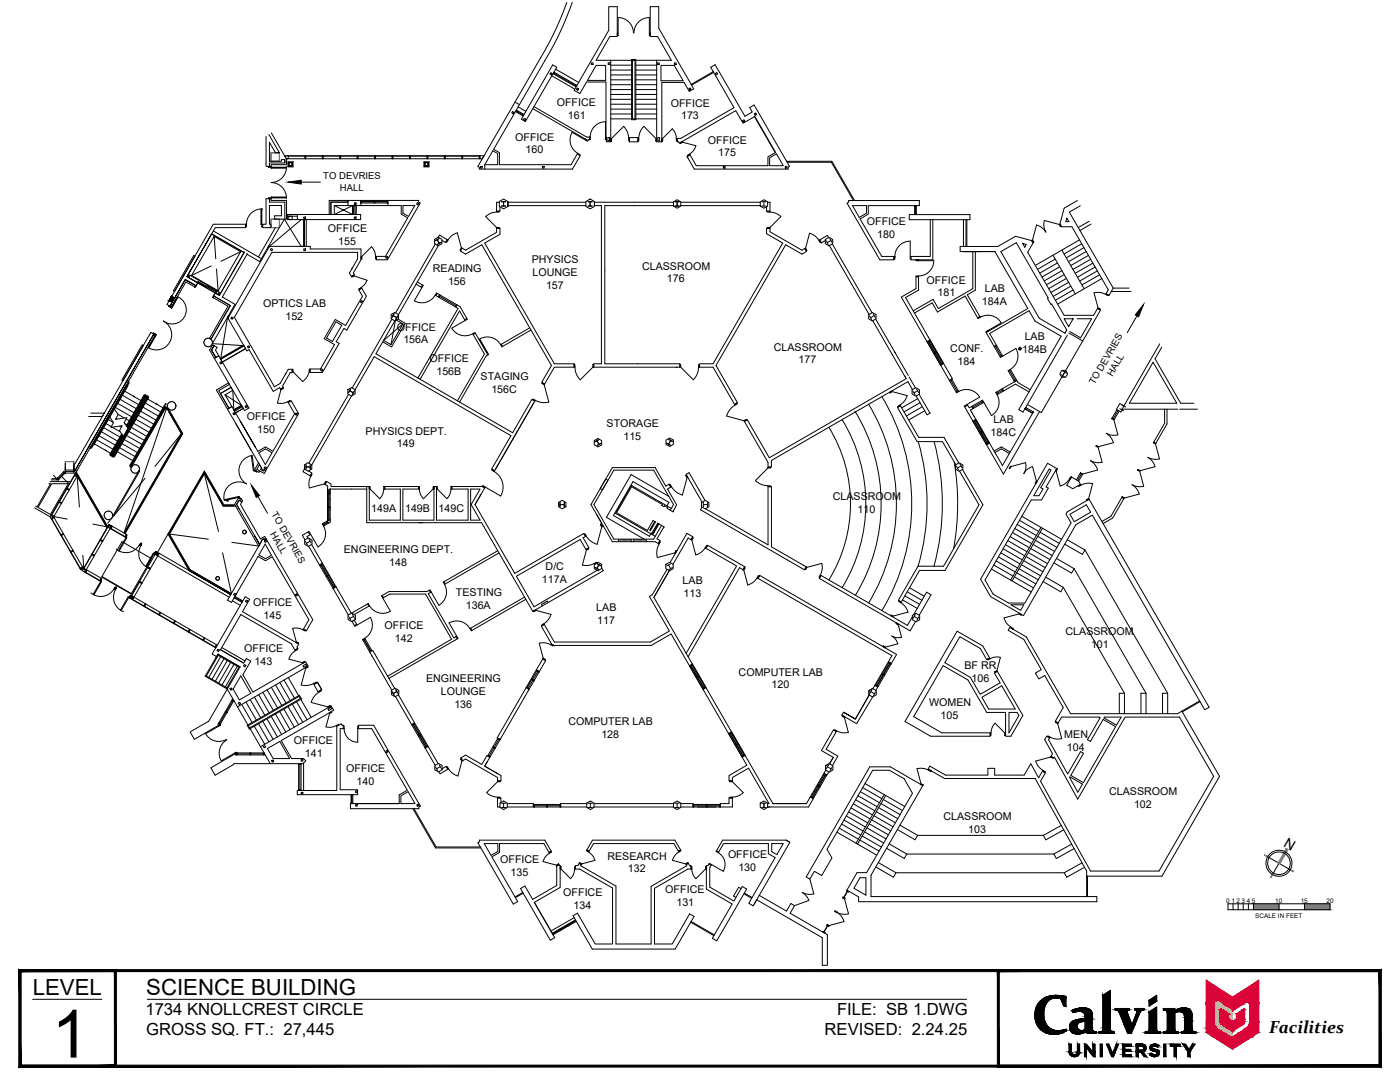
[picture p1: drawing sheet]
<svg xmlns="http://www.w3.org/2000/svg" width="279mm" height="216mm" viewBox="0 0 279 216" stroke-linecap="round" stroke-linejoin="round" font-family="sans-serif">
<defs><g id="words">
<text font-size="13.3" x="10.3" y="211">1</text>
<g font-size="4.4">
<text x="6.5" y="198.5">LEVEL</text>
<text x="29.2" y="198.5">SCIENCE BUILDING</text>
</g>
<text font-size="3.5" x="253.3" y="206.2">Facilities</text>
<g font-size="3.3">
<text x="29" y="202.5">1734 KNOLLCREST CIRCLE</text>
<text x="167.1" y="202.5">FILE: SB 1.DWG</text>
<text x="29.2" y="206.6">GROSS SQ. FT.: 27,445</text>
<text x="164.6" y="206.6">REVISED: 2.24.25</text>
</g>
<text font-size="2.8" x="256" y="168.9" transform="rotate(30 256 168.9)">N</text>
<g font-size="2.1">
<text x="111.1" y="21.2">OFFICE</text>
<text x="113.3" y="23.8">161</text>
<text x="133.9" y="21.3">OFFICE</text>
<text x="135.9" y="23.8">173</text>
<text x="102.8" y="28">OFFICE</text>
<text x="141.3" y="28.6">OFFICE</text>
<text x="104.9" y="30.6">160</text>
<text x="143.3" y="31.2">175</text>
<text x="65.5" y="46.3">OFFICE</text>
<text x="173" y="44.9">OFFICE</text>
<text x="175.1" y="47.4">180</text>
<text x="67.5" y="48.9">155</text>
<text x="106.1" y="52.5">PHYSICS</text>
<text x="128.1" y="53.8">CLASSROOM</text>
<text x="86.4" y="54.3">READING</text>
<text x="89.4" y="56.9">156</text>
<text x="106.3" y="55.1">LOUNGE</text>
<text x="109" y="57.6">157</text>
<text x="133.1" y="56.3">176</text>
<text x="184.9" y="56.6">OFFICE</text>
<text x="187.1" y="59.1">181</text>
<text x="196.5" y="58.2">LAB</text>
<text x="52.5" y="61.3">OPTICS LAB</text>
<text x="57" y="63.8">152</text>
<text x="79.2" y="66">OFFICE</text>
<text x="196" y="60.8">184A</text>
<text x="80.5" y="68.5">156A</text>
<text x="154.4" y="69.9">CLASSROOM</text>
<text x="189.7" y="70.2">CONF.</text>
<text x="204" y="70.4">184B</text>
<text x="204.5" y="67.9">LAB</text>
<text x="85.7" y="72.2">OFFICE</text>
<text x="87.1" y="74.8">156B</text>
<text x="95.9" y="75.9">STAGING</text>
<text x="159.4" y="72.5">177</text>
<text x="191.1" y="72.7">184</text>
<text x="49.3" y="83.8">OFFICE</text>
<text x="98.1" y="78.4">156C</text>
<text x="51.3" y="86.4">150</text>
<text x="73" y="86.7">PHYSICS DEPT.</text>
<text x="79.2" y="89.3">149</text>
<text x="121.1" y="85.3">STORAGE</text>
<text x="124.4" y="87.8">115</text>
<text x="197.7" y="86.9">184C</text>
<text x="198.3" y="84.3">LAB</text>
<text x="166.2" y="99.8">CLASSROOM</text>
<text x="74.1" y="102.2">149A</text>
<text x="80.8" y="102.2">149B</text>
<text x="87.5" y="102.2">149C</text>
<text x="171.1" y="102.3">110</text>
<text x="68.6" y="110.3">ENGINEERING DEPT.</text>
<text x="77.7" y="112.9">148</text>
<text x="108.9" y="113.7">D/C</text>
<text x="91" y="118.9">TESTING</text>
<text x="108.2" y="116.3">117A</text>
<text x="136.2" y="116.5">LAB</text>
<text x="136.4" y="119.1">113</text>
<text x="50.5" y="120.9">OFFICE</text>
<text x="52.6" y="123.5">145</text>
<text x="76.7" y="125.6">OFFICE</text>
<text x="93" y="121.5">136A</text>
<text x="119" y="122">LAB</text>
<text x="119.2" y="124.5">117</text>
<text x="48.7" y="130.1">OFFICE</text>
<text x="78.8" y="128.1">142</text>
<text x="212.7" y="126.7">CLASSROOM</text>
<text x="217.7" y="129.3">101</text>
<text x="50.8" y="132.7">143</text>
<text x="85" y="136.1">ENGINEERING</text>
<text x="147.4" y="134.8">COMPUTER LAB</text>
<text x="154" y="137.3">120</text>
<text x="192.5" y="133.5">BF RR</text>
<text x="193.9" y="136">106</text>
<text x="88" y="138.6">LOUNGE</text>
<text x="90.7" y="141.2">136</text>
<text x="185.4" y="140.9">WOMEN</text>
<text x="187.7" y="143.5">105</text>
<text x="58.7" y="148.4">OFFICE</text>
<text x="113.5" y="144.7">COMPUTER LAB</text>
<text x="120" y="147.3">128</text>
<text x="212.4" y="147.3">MEN</text>
<text x="212.9" y="149.9">104</text>
<text x="60.9" y="151">141</text>
<text x="69.1" y="154">OFFICE</text>
<text x="71.2" y="156.5">140</text>
<text x="221.4" y="158.6">CLASSROOM</text>
<text x="226.3" y="161.1">102</text>
<text x="188.3" y="163.6">CLASSROOM</text>
<text x="193.2" y="166.2">103</text>
<text x="99.8" y="172.3">OFFICE</text>
<text x="121.2" y="171.5">RESEARCH</text>
<text x="145.3" y="171.2">OFFICE</text>
<text x="147.4" y="173.7">130</text>
<text x="101.9" y="174.8">135</text>
<text x="112.4" y="178.8">OFFICE</text>
<text x="125.3" y="174.1">132</text>
<text x="132.8" y="178.3">OFFICE</text>
<text x="114.5" y="181.3">134</text>
<text x="135" y="180.8">131</text>
</g>
<g font-size="1.9">
<text x="64.5" y="35.8">TO DEVRIES</text>
<text x="67.8" y="38.1">HALL</text>
<text x="218.4" y="76.9" transform="rotate(-60 218.4 76.9)">TO DEVRIES</text>
<text x="222" y="75.2" transform="rotate(-60 222 75.2)">HALL</text>
<text x="53.8" y="106.6" transform="rotate(60 53.8 106.6)">HALL</text>
<text x="54.1" y="102.6" transform="rotate(60 54.1 102.6)">TO DEVRIES</text>
</g>
<g font-size="1.3">
<text x="244.7" y="180.1">0</text>
<text x="245.8" y="180.1">1</text>
<text x="246.8" y="180.1">2</text>
<text x="247.8" y="180.1">3</text>
<text x="248.8" y="180.1">4</text>
<text x="249.8" y="180.1">5</text>
<text x="250.5" y="183.1">SCALE IN FEET</text>
<text x="254.5" y="180.1">10</text>
<text x="259.6" y="180.1">15</text>
<text x="264.7" y="180.1">20</text>
</g>
<g font-size=".3">
<text x="124.5" y="108">E.P.</text>
<text x="127.5" y="108">E.P.</text>
<text x="108.5" y="120.6" transform="rotate(-31 108.5 120.6)">E.P.</text>
</g>
</g></defs>
<!-- layer: A-WALL-FULL -->
<g fill="none" stroke="#000" stroke-width=".2">
<path d="M108.7 12.1l-10.2 17.7 1.2 .7v2.4h14.3l1.2-2.2M109.9 14.5l.3 .2-.2 .2-.3-.1zM110.1 15.1l4.6 2.7M110.4 14.7l.1-.3 4.6 2.6M110.4 14.7l4.6 2.6M110.5 14.5l.6-1.1-.8-.4-6.3 10.8 .8 .5 5.6-9.6M110.6 14.6l4.3 2.5M110.7 14.5l-.2 .3M110.9 13.8l4.6 2.7M113.1 .5a61 61 0 0 1-5.2 11.1l-12.5 21.6 .3 .2v.3h18.5l1.6-2.6-.6-.4M114.2 .5a61.1 61.1 0 0 1-5.5 11.6M115 17l-.2 .3"/>
<path d="M115.2 17.5l.3 .2-.2 .3-.3-.2zM118 12.5h.4v.4h-.4zM119 13h1.9v3h-3.7zM121.4 12.5h.3v.4h-.3zM121.9 12v16.3h-.9v-1h-.1v.6h.1M121.9 13h4.1M121.9 14h4.1M121.9 19.8h4.1M121.9 15.9h4.1M121.9 15h4.1M121.9 18.8h4.1M121.9 16.9h4.1"/>
<path d="M121.9 17.9h4.1M123.2 6.6h.2v.5h-.2zM126 11.9h.9v12h-.9zM126 12h-7l2.7-4.7h1.5v-6h-1.7v4.8l-6.9 11.9 1.1 .7 1.4-2.3h3.8v10.9M126.2 12h.5v11.7h-.5zM126.4 6.6a3.1 3.1 0 0 0-3-3.1v3.1M126.5 6.6a3.1 3.1 0 0 1 3.1-3.1v3.1M126.9 12h7.1l-2.8-4.7h-1.4v-6h1.7v4.3l7 12.1-.9 .5-1.1-1.8h-4.4v11.9h-1v-16.3M126.9 13h4.2M126.9 14h4.2M126.9 19.8h4.2M126.9 15.9h4.2"/>
<path d="M126.9 15h4.2M126.9 18.8h4.2M126.9 16.9h4.2M126.9 17.9h4.2M129.6 6.6h.2v.5h-.2zM131.2 12.5h.4v.4h-.4zM131.9 13h2.7l1.7 3.1h-4.4zM134.6 12.5h.3v.4h-.3zM137.5 17.7l.3-.2 .1 .3-.3 .2zM142.3 14.3l-4.4 2.5M142.4 14.4l-4.4 2.6M142.7 14.7l.3-.2 .2 .3-.3 .1z"/>
<path d="M53.1 39.7h1v.3h3.1v3.7h-2.4v-.6h1.4v-2.1h-2.4v3.7h.3v.7h-1.7v-.7h.7zM53.1 27.2v6h.7M53.6 39.5h.5v.2h-.5zM53.6 33.2h.5v.2h-.5zM53.7 26.8l2.1 3.7h-.8l-1.2-2.1v3.8h2.4v-.4h.6v.7M53.8 39.7v.6h3v3.4M54.1 30.5h1.7v1.7h-1.7zM54.1 39.3h3.1v.2h-3.1zM54.1 33.4h3.1v.1h-3.1zM54.2 26.5l3 5.3v1.1h-3.1v.3h-.3v-.7h3v-.7M56.8 31.1h39.8l-.3 .6h-39.1zM57.2 33.2a3.1 3.1 0 0 1-3.1 3.2 3.1 3.1 0 0 1 3.1 3.3"/>
<path d="M57.4 31.1h.1v.6h-.1M57.5 32.3h1v1h-1zM57.5 31.1h3.3M57.6 32.4v.7h.7v-.7h-.7h.7v.7h-.7zM57.6 32.4h.7v.7h-.7zM60.8 31.1h.2v.6h-.2zM61 31.1h3.3M64.3 31.1v.6M64.5 31.1h3.3M64.5 31.1v.6M65.7 40h3.7v.3h-3.4v2.5h-.3zM67.8 31.1h.2v.6h-.2z"/>
<path d="M68 31.1h3.3M69.4 40v1h.9M69.4 40h2.6v1M69.4 40v.3h-3.4M71.3 31.1h.2v.6h-.2zM71.5 31.1h3.3M72 40h.2v.5h-.2zM72.2 40h5.1M74.6 40v.5M74.8 31.1h.1v.6h-.1zM74.8 40v.5M74.9 31.1h3.3"/>
<path d="M77.4 40h6.2v.3l.3 .2-6.6 11.3h-2.2v-.6h1.8l4.5-7.7-1.3-.8v-1.7h-9.5M78.2 31.1h.2v.6h-.2zM78.4 31.1h3.3M81.7 31.1h.2v.6h-.2zM81.9 31.1h3.3M84.6 32.3h1v1h-1zM84.8 32.4v.7h.6v-.7h-.6h.6v.7h-.6zM84.8 32.4h.6v.7h-.6zM85.2 31.1h.2v.6h-.2zM85.4 31.1h3.3M88.7 31.1h.2v.6h-.2zM88.9 31.1h3.2"/>
<path d="M92.1 31.1h.2v.6h-.2zM92.3 31.1h3.3M95.6 31.1h.2v.6h-.2zM95.9 33.2h.3v.3h-.3zM96.7 32.9l1.7-2.8 .9 .5v2.3h-2.6v.8M102.3 22.2l.3 .2-.2 .3-.3-.2zM102.8 20.4l.9 .5M102.9 22.3l1.5 .8M103 22l1.6 .9M103.1 22.2l1.3 .7M103.2 22.1l-.2 .2M103.4 21.3l1.5 .9"/>
<path d="M104.4 22.8l-.1 .3M104.6 23.6l.3 .2-.1 .3-.3-.2zM106.3 21.7l10.7 6.1M106.6 21.3l10.5 6h.7M108.3 33.2h.3v.3h-.3zM115.3 30.6l.4 .2-.1 .2M115.3 30.6l-.1 .1M116.8 27.9l-2.6-1.5a3.1 3.1 0 0 0 1.1 4.2M116.9 27.8l.4 .2M117.6 27.3v.6M117.8 27.3v.6h-.4l-.1 .3-.5-.3 .1-.1M120.8 24.3a3.1 3.1 0 0 0-3 3"/>
<path d="M120.9 24.3v3.1M121.3 27.4h.4v.7h-.4zM121.9 27.6h.2v.5h-.2zM121.9 22.7h4.1M121.9 20.8h4.1M121.9 21.8h4.1M121.9 23.7h4.1M125.5 27.6a3.4 3.4 0 0 0-1-2.4l-2.4 2.4M125.5 27.6h.1v.5h-.1zM125.6 27.5h1.7v.8h-1.7zM126.9 22.7h4.2M126.9 20.8h4.2"/>
<path d="M126.9 21.8h4.2M126.9 23.7h4.2M127.3 27.6h.2v.5h-.2zM127.5 27.6a3.4 3.4 0 0 1 1-2.4l2.4 2.4M130.9 27.6h.2v.5h-.2zM131.3 27.4h.3v.7h-.3zM132.1 27.6h.1v.5h-.1zM135 27.6h.1v.5h-.1zM135 27.6l-.3-1.2-.5-.7-2 1.9M136.2 28.2l10.6-6.1 1.5 2.5 2.3-1.4 4.2 7.2-1.5 .9v1.8h-14.4l-1.3-2.4 .9-.8 .4-.8-2.7-.7M136.2 28.2l-.6 .4-.2-.3h-.3v-.7h.8l10.6-6.1-4.7-8.1 .9-.5 6 10.3 1.4-.8-.5-.9 .9-.5 7.1 12.2-.3 .2v.3h-18.7l-1.5-2.5 .2 .3M136.2 28.2l-.5 .3 .1 .1 .4-.2"/>
<path d="M136.2 28.2v.2M137.2 31l.4-.3 .1 .2-.4 .2zM137.7 30.9l-.6 .3M144.3 33.2h.4v.3h-.4zM148.2 24.1l.3-.2 .1 .3-.3 .2zM150.5 22.7l.3-.2 .2 .3-.3 .2zM150.6 23.3l4.1 7.2M153.6 31.5l1.4-.8 1.3 2.4h-2.7zM156.7 33.2h.4v.3h-.4zM157 32.2h9l4.5 7.8M157.1 32.4h8.8l4.4 7.6M34.2 59.1l-.5 .9z"/>
<path d="M34.3 59.1l.4 .3-.5 .8-.4-.2zM35.4 59.2l.1 .1-1.2 2.2-.2-.1zM35.6 59.3a2.83 2.83 0 0 1 1.2 4 2.83 2.83 0 0 1-4.2 .8 3.1 3.1 0 0 1 1.3 4.1 3.1 3.1 0 0 1-4.2 1.2M37.5 54.8l.3 .2-.2 .4-.3-.2zM37.9 54.9l5.9 3.4-.3 .5-5.9-3.4zM38.2 55l5.3 3M38.9 51.1l-.2-.1-4.1 7 .2 .2M39.3 56.4h.2l-.5 1-.2-.2M39.5 56.2l1.8 1v.2l-1.9-1.1zM41.3 57l1.9 1.1-.1 .1-1.8-1zM42.2 53.1l-4 1.9M42.6 46.1l9.6 5.5-.4 .6-2.5-1.5"/>
<path d="M42.6 59l3.4 2-3.9 6.7-.3-.2 3.7-6.4-3-1.8zM42.7 47.2l5.3 3M43 58.5l-.4 .5M43.1 51.6l-.4-4.4-4.5 7.8M43.2 53.7l.3 4.3M43.3 58.1l-.2 .4-.1-.1-.6 1h.2M43.7 58.4l.3 .2-.2 .3-.3-.1zM48 50.2l-3.9 1.9M48 50.2l-4.5 7.8M48.7 50.4l-6.5-3.7-4.9 8.5 5.7-9.8h6v-.7h-6.4l-9.3 16 .9 .6 2.9-5 1.8 1 .2-.3-2.1-1.2 2.1 1.2 .4-.6-2.2-1.2 6.5 3.7M48.7 50.4h.1M48.7 50.4l-4.9 8.5"/>
<path d="M49 44.7h.2v.6h-.2zM49.3 50.7h.1M49.3 50.7l-4.9 8.6 2.5 1.4-4.5 7.9 6.3 .4-4.7 2.6M52.1 41.7h.1v3h-.1zM52.2 44.7h.2v.6h-.2zM52.4 41.7a3.1 3.1 0 0 0-3.2 3M53.6 49.1l.2 .1-.2 .3-.1-.1zM53.8 49.2h8.1v.5h10.1v2.1l-1.5 2.7 .2 .3-.6 .4-.4-.7 1.7-2.8v-1.3h-17.1l-7.5 12.9 8 13.9 1.1-.7 1.6-2.8h.8v.7h-.4l-1.5 2.6 .2 .3-.6 .3-.2-.2-1.3 .7-4.8-8.3-.4 .2-3.8-6.5zM54.1 43.7h1.7v1.7h-1.7zM54.1 49.6l.3 .2-.2 .3-.3-.2zM54.9 45.4l-3.3 5.9M55.7 45.4l-3.5 6.2 .1 .1"/>
<path d="M55.8 45.4l.9-1.7 3.4 5.5M57.4 43.1h1.9M57.6 43.1h.7v.7h-.7zM59.3 42.8h12.7v1h-12.7zM59.3 42.8h-1.9v1h1.9M60.1 43.8l-6.3 5.4M60.6 43.8v5.4M60.6 49.7h.4v.3h-.4zM60.6 43.3h.4v.3h-.4zM60.7 43.8v5.4M60.8 43.8v5.4M61.1 43.8v5.4"/>
<path d="M66 40.3v2.5h.7v-1.8M66.7 41l3.7 1.8v-1.8l-3.7 1.8M66.7 41h2.7M70.1 55.2l.5-.3 .1 .2-.5 .2zM70.3 53.4l-.1 .3M70.5 41v1.8M70.7 55.1l2.6 .8M70.7 41v1.8M70.7 40.5h.4v.3h-.4zM70.7 43.3h.4v.3h-.4zM71.1 41v1.8v-1.8h-.7v1.8M71.6 57.7l.4-.3 .1 .2-.4 .2z"/>
<path d="M71.6 57.8l.6-.3 .9 1.6-3.9 6.8-.6-.4-1.5 2.7 .6 .3-3.4 5.8h-2.4v-.7h2.1l2.8-4.8-2.1-1.2 2.2-3.8 2.1 1.1 3.3-5.8zM72 59.9l.3 .2-.1 .3-.3-.2zM72 51.2h.2v.5h-.2zM72.2 40.3h2.4M72.2 40.2h2.4M72.2 40.5h5.2M73.2 55.9l-.6 1-.6 .5M74.8 40.3h2.5M74.8 40.2h2.5M74.9 51.2h.2v.5h-.2zM74.9 51.2l-.3-1.3-.5-.7-1.9 2M77.1 51.1l.3 .2-.2 .3-.2-.2z"/>
<path d="M77.3 40.5v-.5h.1v1M80.4 41h2.4l-1.3 2.2-1.1-.7zM83 56.7l1.2 .7-1.5 2.6a3.1 3.1 0 0 0 4.2-1.1M83.3 56.3l1.2 .6-.3 .5M83.3 40.4l.3 .2-.2 .3-.3-.2zM84.3 56.9l-.2 .4M86.7 47.8l.8-.5 .7 .5v.8l-.7 .4-.8-.4zM86.9 48.7l-7.9 13.7M87.3 47.8l.4 .8-.5-.8M87.3 58.5l-.3 .5M87.5 49l-8 13.8M87.5 47.3l.2-.4 1.6 .9-.4 .6-.7-.4"/>
<path d="M87.6 47.6l-.7 .4M87.7 58.8l-.2 .4M87.7 59.1l3.3 1.9M87.9 58.9l-.3 .4M88.1 48.3l-.8 .5M89.3 47.8l.1 .1-.2 .4-.2-.1zM89.4 47.9l.6-.8 1.3-.6 .8 2.9M92.1 49.4l.1 .1-.2 .5-.2-.1zM92.2 49.5l.7 .4 6.2-3.5v-.8h.7v1.1l-3.1 1.8 13.9 24.1h4v.7h-4l-1.9 3.3-.6-.3 2-3.4-14-24.1-3.2 1.9-1-.6zM99.1 42.3l-1 .2-1.2 .7 2.2 2.2M99.1 42.2h.5v.1h-.5zM99.1 45.4h.5v.2h-.5z"/>
<path d="M99.7 40.4h-.6v1.8h.7v-.9M100.1 41.1h.8M100.1 40.2h.8M100.5 40.2v.9M101.4 40.2v1v-1l-.9-.5-.8 .5v1l.8 .5 .9-.5M101.4 40.4h15.5M101.4 41h15.5M116.9 40.2l.9-.5 .8 .5v1l-.8 .5-.9-.5zM117.3 41.1h.9M117.3 40.2h.9M117.8 40.2v.9M118.6 41h1.4v31.6h-1.5v.7h17.2v-.7h-15v-31.6h13.7"/>
<path d="M118.6 40.4h15.8M118.6 40.3v.8M134.4 40.3l.7-.5 .8 .5v.8l-.8 .5-.7-.5zM134.7 41.1h.9M135.1 40.3v.8M135.1 40.2v.9M135.6 40.2l-.9 .1M135.9 40.4h15.8M135.9 41h15.8M151.7 40.3l.8-.4 .7 .4v.8l-.7 .5-.8-.5zM152 41.1h.9M152 40.3h.9"/>
<path d="M152.5 40.3v.8M153 45.6h.7v.6l6.3 3.7 .6-.3 .4 .6-1 .5-3.2-1.9-13.9 24.1 4.3 7.5-.6 .3-4.3-7.4h-2.7v-.7h2.7l13.9-24.1-3.2-1.9zM153.2 45.4h.5v.2h-.5zM153.2 42.2h.5v.1h-.5zM153.2 40.4h.5v1.8h-.7v-1M153.7 42.3l.9 .2 1.2 .7-2.1 2.2M160.6 49.6l.2-.1 .2 .4-.1 .1zM163.4 48l-.6-.8-1.2-.7-.8 3M163.4 48l.2-.1 .2 .4-.1 .1zM164.7 47.8l.7-.4 .8 .4v.8l-.8 .5-.7-.5zM164.9 48l.4 .8M165.4 47.4l-.3-.4-1.5 .9 .3 .6 .8-.5"/>
<path d="M165.5 49l7.9 13.7M165.6 47.6l.4 .8M165.8 48l-.7 .4M166.1 48.7l7.9 13.7M170.1 41h2.8v1.5l-1.4 .9zM178.4 51.2h.2v.5h-.2zM178.6 51.2a3.1 3.1 0 0 1 3.1-3.1v3.1h.1v.5h-.1v-.5M181.5 42.8h12.1v1h-12.1zM182.5 41v1.8M182.5 41.2h.4M182.5 42.7h.4M182.6 41h.9v-1h-14.1v.4l-.4 .1 6.6 11.3h2.8v-.6v.5"/>
<path d="M182.7 41.2v1.5M182.8 55.2h.5v-.1h-.5v2.5l-2.9 1.7 11 19.1 .4-.3M182.8 51.8h.5v.2h-.5zM182.8 51.8v.2M182.9 42.8v-1.8h-9.6v1.7l-1.6 1 4.3 7.5h2.4M183.3 51.8v.2v-.2M183.3 52h3.1M185.7 43.8v7.4h-3.9M186.2 43.8v8h-4.4v-.1M186.4 52a3.1 3.1 0 0 1-3.1 3.1v2.8l-2.6 1.5 9.4 16.1-.6 .4M192.3 43.8v5.4M192.3 50.2h3.4h-4.1v-1h7.5l3.6-2.1 3.1 .9 .3 .5-1 1.8 7.3 12.6h5.8l.8-1.3 .6 .3-3.5 6.1"/>
<path d="M192.8 43.8v5.4M193 43.8v5.4M194.1 50.2v7.4l-6.8 4-1.1-1.9-4 2.3M194.6 50.2v7.7l-1.5 .9 2.5 4.5-.1-.1-.4 .2M198.6 50.2h-6.3h6.3M198.6 50.2l6.5 11.4-7.9 4.5M199.7 50.2l3.1-1.8 6.4 11.1h-.2l.7 1.2 .2-.1 3 5.2-.4 .7-5.1-3zM204.1 48.6l.7 .2-.3 .5zM205.9 47.9h.2l.2 .4-.1 .1zM210.1 50.9l4.5 7.7M210.6 51.7l-3.5 2M211 52.5l-3.5 2"/>
<path d="M211.4 44.8l-3-.8-.1 .9 .4 1.4-.6-.7-1.2-.7-.8 3M211.4 44.8l.1-.1 .3 .4-.2 .1zM211.5 53.2l-3.5 2.1M211.9 49.9l4.5 7.7M211.9 54l-3.5 2M212.4 54.8l-3.6 2M212.8 55.6l-3.5 2M212.9 43.5l.4 .7h-.6zM213.3 56.3l-3.6 2.1M213.7 57.1l-3.5 2M214.2 57.9l-3.6 2M215 40l-2.6 1.5-.9 3.2 .3 .5h2.1l7.3 12.6-.5 .8 .6 .3 .9-1.4"/>
<path d="M215.4 47.9l-8.8 5.1M215.6 41.1l-2.2 1.2 8.8 15.2M215.9 48.6l-3.5 2.1M216.3 49.4l-3.5 2.1M216.8 50.2l-3.6 2M217.2 51l-3.5 2M217.4 44.1l-2.2 1.3M217.7 51.7l-3.6 2.1M217.7 44.7l-2.2 1.3M218.1 52.5l-3.5 2M218.6 53.3l-3.6 2M219 54l-3.5 2.1"/>
<path d="M219.4 54.8l-3.5 2.1M219.9 55.6l-8.8 5.1M220.7 58.7l-1.4-.4-1 .1 .8 3M220.7 58.6l.5 .3-.1 .1-.4-.3zM221.8 58.2h3.9M222.2 57.5h3.1M24 79.7l3.2 1.8M24.4 78.9l3.3 1.8M24.9 78.1l3.2 1.8M25.3 76.8h.1M25.5 76.9l-6.8 11.9M25.6 76.2v.2"/>
<path d="M25.6 76.2h.1M25.6 76.4l-7.4 12.9h-.2M25.6 76.1l.1 .4M25.6 76.1h.1M25.7 76.5l-7.4 12.8-.3 .1M28.2 80h.1M28.4 68.8l.2 .1-4.1 7.1-.2-.1zM28.7 79.2h.1M28.9 78.9l-3.6 6.2 3.5-6.1 .7 .2v.1M28.9 78.9l.6 .3-.6-.3M28.9 79.3l.3 .1M29 79l-3.6 6.2"/>
<path d="M29 79.1l.4 .2-6.7 11.6-.5-.3M29 79.3l-3.5 6.1M29.1 79.4l-6.5 11.2M29.3 79.5h.1M29.3 79.6h.1M29.5 79.6l3 1.8M29.5 79l.1 .4M29.5 79.1l-.6-.3-.2 .1-3.5 6.1M29.5 79.3l-6.8 11.8M29.6 79.4l-6.7 11.7M30.6 66.4l.5 .3-.1 .1-.5-.2zM31.1 66.7l.1 .1-1.5 2.6-.2-.1z"/>
<path d="M33.8 61l.4 .3-.1 .1-.4-.3zM33.9 61.1l3.1-5.3-3.1 5.3M42.4 68.8l.3 .2-.5 .9 .5-.9 .6 .3-.3 .6 .7 1.1-.6 .3-.9-1.4 .9 1.4-.3 .2-1-1.6zM42.8 71.5l6 10.4 .9-.5-5.7-9.9M42.8 71.5l.9-.5 .3 .5M43.9 72.3l.3-.1 .1 .3-.3 .1zM44 78.5l-.4-.6 2.2-1.2-.2-.3-2.4 1.4 2.2 3.8 .9-.5-1.4-2.3M44 78.5l2.1-1.2 .4 .6-1.6 .9M44 78.5l1.7 3M44 71.6l4.7-2.6 .3 .6-4.6 2.6M44 71.6l.4 .6M44.9 78.8l3.3 2.1-1.5 .9"/>
<path d="M45.4 63.3l-1.4 8.3M45.5 63.1l.2 .1-.2 .3-.1-.1zM46.1 77.3l-2.1 1.2M46.2 63.2l.3 .2-.1 .3-.3-.2zM46.5 77.9l.2 3.9M48.6 68.8l-4.6 2.7M48.7 69l-4.6 2.7M49 69.6l-4.6 2.6M49.4 69.2l.3-.2 .1 .3-.3 .1zM56 77.6l.4-.2 .1 .1-.4 .3zM56.1 77.8l-.7 2.6M57.1 74.5l-.2 .2"/>
<path d="M58.3 73.7h.2v.5h-.2zM61.7 74.2l-.4 .9-.9 1-1.9-1.9M61.7 73.7h.2v.5h-.2zM64.1 73.6l.3 .2-.1 .3-.3-.2zM67 64.2l1.2 .7-1.9 3.2-1.1-.7zM69.4 77.8l.7-.5 .8 .5v.8l-.8 .4-.7-.4zM69.6 78.7l-8 13.7M69.8 78l.7 .4M70 77.6l-.4 .7M70.1 79l-7.9 13.8M70.7 78l-.4 .8M70.9 77.8l3.8-6.6 27.3 15.7-3.9 6.7 .6 .3"/>
<path d="M78.1 62.8l.7-.5 .7 .5v.8l-.7 .4-.7-.4zM78.2 63.7l-7.9 13.7M78.4 63l.8 .4M78.6 62.6l-.4 .7M78.7 62.6l-.5 .7M78.8 64l-3.8 6.6 27.3 15.7 3.9-6.6 .5 .3-8 13.9M78.9 64l-.9 4.8M79.1 63.9l1.3 .7-2.4 4.2-1.4-.9 3.8-3.3M79.4 63l-.4 .8M79.4 63.7l1.5 .8-2.8 4.7-1.7-1M91.1 60.8l-.3 .4M91.2 60.8l-.2 .5"/>
<path d="M92.8 64l-2.6 1.5a3.1 3.1 0 0 0 4.1 1.1M92.8 64l-1.1-2-7.9 13.7M92.8 64l.5-.3-1.5-2.5-4.7-2.7-.2 .4 4.5 2.6-8 13.9M93.2 63.6l-.5 .2M94.3 66.6l.5-.3 2.3 4.1 .2-.1-1.6-2.7a3.1 3.1 0 0 1 4.2 1.2M94.3 66.6l2.4 4-5.4 9.4M94.9 66.5l-.5 .2M97.1 70.4l.3 .4M97.3 70.3l.2 .4-.5 .3-5.3 9.2M100.1 68.7l.2 .4M105.7 65.4l-5.8 3.4M106 65.8l-5.8 3.4-.3-.4"/>
<path d="M106.4 79.6l.4 .3-.1 .1-.4-.2zM108.3 76.4l.4 .2-.1 .2-.4-.3zM108.6 76.8l.9 3.4-1.4 .1-1.3-.4M114.6 72.8h.1l.1 .5h-.2zM114.7 73.3l.3 1.3 .8 1.2 2.5-2.5M118.3 72.8h.2v.5h-.2zM135.7 72.8h.2v.5l2.5 2.5 .7-1.2 .3-1.3M139.4 72.8h.2v.5h-.2zM173.4 62.8l.7-.4 .7 .4v.8l-.7 .5-.7-.5zM173.5 63l.5 .8M174.2 64l6.6 11.6-27.3 15.7-4.4-7.5-.5 .3 4.7 8.2v.9M174.3 62.6l.4 .7"/>
<path d="M174.5 63l-.8 .4M174.8 63.7l6.5 11.2M176 79.1a41.2 41.2 0 0 1 0 42.7M177.6 78.3l.4-.3 .1 .1-.5 .3zM178.1 78.1l2.9 .8-.6 1.3-.8 .6M180.7 75.3h.1M181.4 75.2l1.3 2.2M182 77.8l.8-.4 .7 .4v.8l-.7 .4-.8-.4zM182.1 77.7l-.9-1.5-27.2 15.7v1.3h-.7v.2l-2.5 2.5 1.1 .8 1.4 .2M182.2 78l.4 .8M182.5 62.5l3.5-2.1 1.1 1.9 5.5-3.2 2.6 4.5a3.1 3.1 0 0 1 4.6 .8l-2.6 1.6 .1 .1-.1-.1-.5 .2 .1 .2 .5-.3M182.8 79l2.2 3.8 .6-.4"/>
<path d="M182.9 77.6l.4 .7M183.1 78l-.7 .4M183.2 79.5l-3.3 1.9M183.4 78.7l2.2 3.7M185.3 68.2l1.2 2.1M185.3 68.2l1.3 2.1M185.5 67.9v.2M185.5 68.1l2.6 4.4M185.6 67.8l-.6 .4 .1 .1 .4-.2M186.6 70.5l1.2 2.1M186.6 70.5l1.3 2.1M186.8 70.2l-.5 .2"/>
<path d="M186.8 70.3l-.4 .3M187.6 72.7l.5-.2 .1 .1-.5 .3zM188.3 72.5l-.6 .4M189.8 75.9l1.2 2.2M189.9 75.6l1.4 2.5M190 75.8l-.5 .2M191.3 78l-.5 .2M191.3 78.1a3.1 3.1 0 0 1 4.2 1.1l-2.6 1.6M195.9 79.9l.3 .5M196.8 66.4l2.9 4.9 .4-.2M198.7 69.1l1.1 1.9M198.8 68.9l-.4 .2"/>
<path d="M198.9 78.2l.2 .5M198.9 69l-.4 .3M199 78.8a3.1 3.1 0 0 1-1.1 4.1l-1.6-2.6M199.9 77.6l.3 .5M200 70.9l-.4 .3M200 77.9l-1 .6M200.1 77.6l.2 .4M201.5 74l1.1 1.9M201.6 73.7l-.4 .3 1.3 2.2M201.6 73.7l1.6 2.6 2.4 1.5M201.7 73.9l-.4 .2M202.7 69.5a3.1 3.1 0 0 1-1.1 4.2"/>
<path d="M202.8 69.5l-2.7 1.6M202.8 75.8l-.4 .2M202.9 75.9l-.5 .3M202.9 75.9l-4.2 2.4 .3 .5 3.7-2.2 2.7 1.6M203.5 69.3l.4 .2-.3 .4-.4-.2zM203.5 69.3l.3 .2-.2 .3-.3-.2zM211.7 74.8l.7 .4M211.9 73.9h.8l.4 .7-.4 .7h-.8l-.4-.7zM212.1 74l.8 .4M212.4 63.6h1.8l-.9 1.6zM212.7 66.3l-.2 .2M213 66.9l-8.8 15.3-.9-.5 8.5-14.6-5.2-3-1.2-2.1-7.9 4.5 2.6 4.6"/>
<path d="M213.3 66.4l2.8 1.6M215 63.6h2.9l-2.2 3.8-2.2-1.2M216.1 68l-8.3 14.3-2.8-1.6M219.1 61.4l.5 .3-.1 .1-.5-.2zM230.1 72.3l4.8 8.2h-9.5zM231.5 68.6l-7.2 12.4-.8-.5-.7 1.2 .9 .5 .3-.5h11M231.8 69.3l-1.3 2.3 5.1 8.9h2.7M9.8 96.5h.3l-2.7 4.6-.3-.1M10 96.1h4.1M10.3 96.5h3.3l-3.5 6.2-2.5-1.4zM10.4 95.5h.9v.3h-1.1M10.6 94.8l1 1v.3"/>
<path d="M11.4 95.5l1.3-1.4 .3 .3-1.4 1.4zM11.5 95.4l.2 .3-.1 .1-.2-.3zM12.3 95.1l1.5 1.5M12.6 94.2l.1-.1 .3 .3-.1 .1zM12.7 94.4l-1.1 1.1M13 92.5v1.9v-1.1M13.3 97.6l-1.4 2.5M13.4 97.4l.5 .3-.1 .1-.5-.3zM14.7 93.1v.7v-.8l15.4-26.7 .9 .5-15.9 27.6h-2.1v-.3h1.9M14.9 94.9l-1.5 2.5M14.9 94.1l15.8-27.4-15.8 27.4M14.9 94.7l.5 .3-.1 .2-.5-.3z"/>
<path d="M15 93.8h-2v-1.7h1.7v2.3M15.1 94.4l6.3 10.9M15.2 94.2l6.3 10.9M15.4 95l-.3-.6-4.9 8.4 .5 .3-.5-.3-.2 .3M15.4 93.8l-.3 .6 6.2 10.9M15.4 95l-4.7 8.1 5.8 10.1M15.4 95l.4 6.2M18 89.3h.1M18.1 82.4h2.7l-.4 .7h-2.7M18.4 88.6l.1 .1M18.8 88.6l3.3 1.8M19.3 87.8l3.2 1.8"/>
<path d="M19.8 87l3.2 1.8M20.2 86.1l3.3 1.9M20.7 85.3l3.2 1.9M21.2 84.5l2.8 1.7M21.6 83.7l1 .6M21.7 82.9l.9 1.4-.5 1 2.3-.3-.6 .9 .9 1.3M22 90.6v.2l.5 .4 .4-.1M22.1 90.6v.2M22.1 90.7l.6 .4M22.1 90.8l.5 .3 .2-.1M22.2 90.5h.1M22.2 90.4l.1 .1"/>
<path d="M22.4 90.6l.3 .1M22.6 89.7h.1M22.6 81.3l1 1.4-.5 1 2.2-.4-.5 1 .9 1.3M22.8 90.8h.1M23 81.3l3.3 1.9M23.1 88.9h.1M23.1 83.5l.2 .1M23.3 90.1h.1M23.4 90.1l3.1 1.8M23.5 80.5l3.2 1.8M23.6 88.1h.1M23.6 82.7l1.2 .7"/>
<path d="M23.7 89.3h.1M23.9 89.3l3 1.8M23.9 85l.3 .2M24 87.3h.1M24.2 88.4v.1M24.3 86.6l-2.3 4M24.3 88.5l3.1 1.8M24.4 86.7l-2.3 4M24.4 86.8l-2.2 3.8M24.6 87l-2.1 3.6M24.7 87.6v.1M24.8 87.7l3.1 1.8"/>
<path d="M24.9 84.5l.4 .3M25.1 86.8h.1M25.2 83.6l.6 .4M25.3 86.9l3 1.8M25.4 84.8h.1M25.5 85.3l3.5-6.1 .2 .1-6.6 11.5-.2-.2 2.1-3.7M25.6 86h.1M25.7 86.1l3.1 1.8M25.9 84h.1M26.1 92.8v.2M26.1 92.8l7-12.2-.1-.1-7 12.3v.2l.2 .2M26.1 85.2h.1"/>
<path d="M26.2 85.3l3.1 1.7M26.2 93.1l6.7-11.7 .8 .5v-.2l-.8-.4-6.8 11.7 .2 .1M26.3 93l.1 .1M26.4 83.2h.1M26.6 84.4h.1M26.7 84.5l3 1.7M26.8 82.4h.1M27 83.6h.1M27.1 83.7l3.1 1.7M27.3 81.6h.1M27.5 82.8h.1M27.6 82.9l3.1 1.7"/>
<path d="M27.7 93.9l.2 .1-5.2 8.9-.1-.1zM27.8 80.8h.1M28 82h.1M28.1 82.1l3 1.7M28.2 80.4l.1 .1M28.4 81.2h.1M28.5 81.2l3.1 1.8M28.9 80.4h.1M29 95.4l-7.5 9M29 80.4l3.1 1.8M30.9 93.1l5.3-6.6-2.5-4.3 .2-.1 2.6 4.4-11.5 20M32.9 81.2l.9 .5-.1 .2-.7-.4-6.8 11.8-.2-.2z"/>
<path d="M33.4 81l-8.7 25.4 11.5-19.9M40.8 94.5l2.8 11.6M40.8 94.5l3.7 6.5h2.5M40.8 94.5l-7 12.1M44.7 99.7l3-.6v.1l-2.9 .7zM45.2 99.8l.3-.1v.3h-.2zM46.5 82.5l.3-.2 .1 .3-.3 .2zM46.7 81.8l1.5-.9 .3 .6-1.5 .9M46.7 81.8l.3 .6M47.1 84.5l5.4 9.4 .3-.2 .3 .2 6.5-11.4-1.5-2.5-.6 .3 1.3 2.2-4.3 7.5-1.5-.8-1.5 .9-.5-.8M47.7 99.2l.4 .3-.1 .1-.4-.2zM47.9 84l-1.6-2.9-.9 .5 4.7 8.2"/>
<path d="M48.3 81l-1.6 .9M48.3 81.2l-1.5 .8M48.5 81.5l-1.5 .9M48.9 81.1l.3-.2 .2 .3-.3 .2zM50.2 90.9h.1l.4 3h-.1zM50.2 90.9a3.1 3.1 0 0 0-2.5 2.5 3.1 3.1 0 0 0 1.5 3.2 3 3 0 0 0-3.2 .1 3 3 0 0 0-1.3 3M50.8 93.8l.5 .2-.1 .2-.5-.3zM51 89.3l-3.1-5.3 3.1 5.3M51.6 90.4l1.4-.8 1.3 .7-1.4 2.4zM51.8 92.7l-.5 .9 1.4 .9 .4-.6-.3-.2-.2 .3-.6-.3 .2-.3-.6-1-.8 1.4 .9 .5 .1-.3M52.9 93.1l.3 .2-.2 .3-.3-.2zM57.4 80.1l-1.2 .4-.8-.1"/>
<path d="M57.4 80.2l.5-.3 .1 .2-.5 .2zM59.1 82.4l.3 .2-.2 .3-.3-.2zM61.1 93.2h.8M61.1 92.7v.9M61.9 92.7v.9M62 95l-.4 1.4 .1 1M62.2 94.5l.1 .1-.2 .4h-.2zM62.2 92.8v.8l-.7 .4-.7-.4-.3 .5 1.4 .9 .3-.6-.6-.4M62.2 92.8l-.7-.5-.7 .5v.8M64.7 96.6l-3 .8M65 96.1l.1 .1-.2 .5-.2-.1zM65.4 98.6h.5"/>
<path d="M65.4 98.4h.5M65.4 97.7l.5 .5M65.5 97.6l-.1 .1M65.6 98.6v2.5M65.7 98.6v2.5M65.7 97.6l.2 .2M65.9 97.7l-.5 .5 .2 .2M65.9 98.1l-.3 .3M73.2 97.1h-7.1v-.5l-.9-.5-.3 .6 .5 .3v6.9l-1.1 .6 .3 .5M73.2 97.6h-7.3v6.6l-1.3 .8M73.7 97.1h.2v.5h-.2zM73.7 97.1v.5"/>
<path d="M73.9 97.6l1.9 1.9M75.8 99.5l.5-.7 .3-1.2h3.3v6.2h-6.2v-6.7h-.5v7.2h22.9l10.2 17.7 14.1-8.1-.3-.6M76.6 97.1h.2v.5h-.2zM76.6 97.1h6.9v.5h-3.1v6.2h6.2v-6.7v.5h-.2v-.5h.2M76.8 97.1v.5M83.5 97.1h.2v.5h-.2zM83.7 97.6l.3 1.2 .5 .7M86.4 97.6l-1.9 1.9M87.1 97.1h.2v.5h-.2zM87.1 97.1h-.5v.5M87.1 97.1v6.7h6.3v-6.2h-3.2v-.5l6-.1 .5 .3-1.9 3.4 7.9 13.7 13.8-8 .4 .6-.5 .3 1.1 2-.6 .3-1.1-1.9-12.7 7.3 3.5 6.1 12.6-7.3M87.3 97.6l1.9 1.9"/>
<path d="M90 97.6l-.1 .8-.7 1.1M90 97.1h.2v.5h-.2zM93.9 97.6h1.9l-1.8 3.1 1.8 3.1h-1.9zM96.4 96.9l.4 .3-.1 .1-.4-.2zM98.3 93.7l.4 .2-.1 .2-.4-.3zM98.3 93.7l.4 .2M98.6 94.1a3.6 3.6 0 0 1 1.3 4.9l-3.1-1.8M102.4 87.6l-3.5 6M118.6 87.9l.7-.4 .8 .4v.9l-.8 .4-.7-.4zM119.1 87.9l.4 .8M119.1 88l.4 .7M119.5 87.7l-.7 .5 .7-.4"/>
<path d="M119.9 88.4l-.7 .5M119.9 88.5l-.7 .4M120.9 95.6l.4 .2-1.1 1.9-.4-.2zM132.9 87.8l.8-.4 .7 .4v.9l-.7 .4-.8-.4zM133.1 88.4l.7 .5M133.1 88.4l.7 .4M133.5 99l-7.5-4.3-5 8.5 7.6 4.4M133.5 87.7l.7 .4M133.5 96.6l.4 .6M133.6 96.6l-.7 .4-2.2-3.7h-8.5l-4.3 7.4 2.5 4.3M133.6 96.8l.2-.1 .2 .4-.1 .1zM133.8 87.9l-.4 .8"/>
<path d="M133.9 87.9l-.5 .7M133.9 97.2l-.7 .4 1.8 3.1-.7 1.4-1.1-.6 .1-.2-.7-.4-.1 .2-.4-.3 .1-.1-6.2-3.6-2.9 5.2 6.1 3.5 1.1-1.9 .5 .2-1 1.8M136.9 94.9l.1-.1 .3 .5h-.2zM137.1 95.3l-.9 3.5-1.3-.6-.9-1.1M140.7 99.9l-3.2-5.6-.6 .4 3.2 5.5M145 83l3.5 .9M146.6 80.7l.4-.3 .1 .2-.4 .2zM146.7 80.8l-1.1 1-.6 1.2M148.5 83.9l.4-.2 .1 .1-.4 .3zM153.3 96.9h.5v.2h-.5zM153.3 93.2h.5v.2h-.5zM165.4 85.3a29 29 0 0 1 0 30.4"/>
<path d="M168.1 83.7a32.1 32.1 0 0 1 0 33.6M170.6 82.1a35.1 35.1 0 0 1 .1 36.7M173.4 80.7a38.2 38.2 0 0 1 0 39.6M179.2 81.1l.4-.3 .1 .1-.4 .3zM183.3 88.1a44.3 44.3 0 0 1-.1 24.9M183.6 80.3l-3.2 1.9M184.1 81.2l-3.2 1.8M184.6 82l-3.3 1.8M186.4 88.1a47.4 47.4 0 0 1 0 24.9M190.4 92.2a50.4 50.4 0 0 1-.1 17.3M190.7 92.8l.7-.4 .8 .4v.8l-.8 .4-.7-.4zM190.8 93l.5 .8"/>
<path d="M191.3 92.4l-2.9-5.1h-5.1l-3.6-6.3-.6 .3 3.9 6.8h5.1l2.7 4.6M191.5 94l3.9 6.7-7.1 12.3h-5.1M191.6 92.6l.4 .7M191.8 93l-.7 .4M192.1 93.7l4.1 7-7.6 13.1h-5.1l-3.6 6.3M192.9 80.8l-.5 .2 7.9 13.6M192.9 80.8l.1 .1M193.9 81.1l.2 .5M193.9 82.2l.1 .1M194 81l.3 .5M194.4 83.1l.1 .1M194.4 84.1l1.3 2.1"/>
<path d="M194.5 84l1.2 2.2M194.6 83.8l.1 .1M194.7 83.9l-.5 .3v-.2l.6-.3 2.7 4.7-.6 .3M194.7 83.9l2.5 4.4M195.9 86l-.4 .3M196 86.2l-.4 .2M196.1 80.2l-1.9 1.1M196.3 80.3l-.2-.4-2.7 1.5-.3-.6-.6 .4M196.3 80.3l-2.6 1.5 6.4 11.1M197 88.4l-1.2-2.1 1.2 2.2M197.2 88.3l-.4 .3 .1 .1M197.2 88.3l.1 .2-.4 .2"/>
<path d="M198.4 90l1.4-.8 1.8 1M198.6 90.3l1.2-.7 1.6 .9M201.8 93.1l-.2 .4-.2-.1 .3-.4 .1 .1 2.9-.8a2.77 2.77 0 0 1-.4 2.2 2.71 2.71 0 0 1 1.8-1.4M204.5 81.6l1.6 .9M204.7 81.3l1.5 .9-.2 .2 .1-.3v.3l-1.5-.9 .2-.1-.1 .2zM206.1 93.1l.7 2.9M206.2 82.2l-6.2 10.7M206.8 96l.2 .1-.3 .4-.1-.1zM207.5 82.1l-7.3 12.5M209.1 92.4l1.8 1.1-2.1 3.7 .4 .2-1.3 2.4h-2.1l-9.2 15.9 1.6 2.8 3.1 1.8h3.2l9.3-16-1.1-1.7 .3-.5 4.3-2.5 24 41.5-.9 .5-22.4-38.8-3.3 1.9-10.4 18.1-6.6-3.8-2-3.4zM209.4 93.6l.3 .2-2 3.5 .4 .3-.7 1.3h-1.1zM210.8 94l.8 3 1.2-.7 .6-.8"/>
<path d="M210.9 93.5l.1 .1-.2 .4-.2-.1zM213.7 95.1l.1 .1-.2 .4-.2-.1zM213.8 95.2l-.9 1.6 1.2 .7 1.5-.9-.3-.6M213.8 95.2l1.5 .8M215.2 96.9l.4-.2 .1 .1-.4 .3zM215.6 94.5l-.8 1.3M215.6 94.3l.5 .3-.1 .1-.4-.2zM215.8 94.6l-.8 1.3M216 94.7l-.7 1.3M216.8 99.7l.5-.2v.1l-.4 .3zM218.1 96.5l-1-.1-1.4 .4M218.1 96.5l-.8 3"/>
<path d="M218.8 88.9l.4 .2v.2l-.5-.3zM219.2 89.3l.8 2.9M219.9 92.2l-.9 .1-1.4-.4 .8 .6 .6 1.3-2.9 .8M222 83.4l.4 .3-.1 .1-.4-.2zM222.3 83.8l.8 3-1 .1-1.3-.4 1 .9 .4 .9-3 .8M222.9 81.8l-.9 1.6M223.1 81.9l-.9 1.6M223.4 82l-1 1.7M223.5 81.6l.7 .4M223.9 80.8l.8 .4M224 99.1l.4 .3-.1 .1-.4-.2zM224 99.1l-2.3 3.9-1.8 1.1"/>
<path d="M224.3 81l-.4 .8M224.4 99.4l-2.3 4-2 1.1M225.9 96.7l.8 .6 .7 1.3-3 .8M227.1 93.7l.5 .2-.1 .2-.5-.3zM227.5 94.1l.7 2.9-.9 .1-1.4-.4M230.3 88.2l.4 .3-.1 .1-.4-.3zM232.4 81.7v2.8l-2.2 3.8M232.9 81.7v2.9l-2.3 4 .8 3-1 .1-1.3-.4 .7 .6 .7 1.2-2.9 .8M235.4 81.7h3.6M6.9 101.3l3.1 1.8M10 103.1l6 10.4M10.3 102.7l.5 .3v.3l-.5 .3-.1-.2 .5-.3-.5-.3z"/>
<path d="M10.3 103.6l1.9 3.1M10.8 103.1l2.6 .5M11.8 100.2l-1.5 2.5M11.8 100l.5 .3v.2l-.6-.3zM12.1 106.8l.5-.3 .1 .1-.5 .3zM12.3 106.9l1.8 3.1M14 110.1l.5-.3 .1 .1-.5 .3zM14.2 110.2l1.8 3.2M16 113.5l.5-.3-.3 .6zM16.5 113.2v-.1l-.6 .3 .1 .1M16.5 113.2l-.5 .3M16.7 113.4l.5 .3-.3 .5-.5-.3 .2-.4 .5 .3-.5-.3z"/>
<path d="M16.9 114.2l3 1.7M17.1 114.2l2.8 1.6M17.2 113.7l.2 .1-.3 .5-.2-.1zM17.2 113.7l3 1.7M18.3 110.7l-1.5 2.7M18.4 110.5l.5 .3-.1 .2-.5-.3zM18.6 104.6l2.6 .5M20 107.8l-1.6 2.7M20 107.6l.5 .3-.1 .2-.5-.3zM20.1 116l.2 .1-1.6 2.6-.1-.1zM20.2 115.4l.1 .1-.3 .5-.1-.1zM20.2 115.6l-.1 .4z"/>
<path d="M20.4 115l5.8 3.4M21.5 105.2l-1.4 2.5M21.5 105l.6 .3-.1 .1-.5-.3zM21.7 104.6v.2l.5 .3 .1-.2 .1 .1-.3 .5-.1-.1 .3-.5zM21.7 104.6l-5 8.8-.2-2.6M22 105.4l-4.8 8.3M22.1 105.5l2.8 1.6M22.2 105.5l2.7 1.6M22.4 105l2.8 1.6M22.8 117.5a3.1 3.1 0 0 1-4.6 .8M22.9 117.2l-.1 .3zM23.1 117.7a3.1 3.1 0 0 0 1.6 4.4"/>
<path d="M23.1 117.1h.2l-.3 .6-.2-.1zM23.2 117.3l-.1 .4zM24.4 108.1l5.8 3.4-4 7-5.9-3.4zM24.8 106.4l11.5-19.9-2.5-4.3h.1l2.5 4.3-11.5 19.9M25 106.5l.1 .1M25.2 107.2l.1 .1-1.5 2.7-.2-.1zM25.2 106.6l.2 .1-.3 .5-.2-.1zM25.3 106.9l-.1 .3zM25.6 119.1l.1 .1 .2-.3-1.7 2.9h-.2zM25.9 119.4l5.7 3.3M25.9 119.3l2.8 1.6M26 118.8l.2 .1-.3 .5-.2-.1z"/>
<path d="M26.2 118.8l.5 .3-.1 .3-.6-.3-.1 .2 .6 .3 .1-.2-.6-.3 .1-.1 .5 .3-.5-.3zM27.8 108.8a3.1 3.1 0 0 1-4.6 .8M27.8 116.2l-1.5 2.6M27.9 116l.5 .3-.1 .1-.5-.2zM28 108.5l-.1 .3zM28.1 108.9a3.1 3.1 0 0 0 1.6 4.4M28.2 108.3l.1 .1-.3 .5-.1-.1zM28.2 108.6l-.1 .3zM29.5 113.1l.5 .3-.1 .2-.5-.3zM30.6 110.4l.1 .1 .3-.3-1.8 2.9-.1-.1zM31.1 110.5l.5 .3-.1 .1-.5-.3zM31.1 110l.2 .1-.3 .5-.2-.1z"/>
<path d="M31.2 110.3l.5 .3-.1 .1-.5-.3zM31.3 110.1l.5 .3-.1 .2-.5-.3zM31.3 110.1l-5.1 8.8M33.5 106.6l4.2 7.3 8.3 4.7-14.2-8.2M33.5 106.6l-2.1 3.6M41.6 107.6l-7.8-1 4.1 7.1 8.3 4.7-1.8-8.1M45.7 119.2l-14.2-8.3-4.8 8.2 5.2 3.1M46.1 118.5l-8.2-4.8-4.1-7.1 7-12.2 3.8 6.5h2v-.1h-2l-3.8-6.7-7.2 12.5 4.2 7.2 8.3 4.8M46.3 108.2l5.3 .8M46.4 119.9l1.5 .9M46.7 119.3l1.6 .9M46.8 118.4l.3 .2-.2 .3-.3-.2z"/>
<path d="M46.9 100.7h-2.2l-3.9-6.7-7.3 12.6M46.9 119l1.6 .9M46.9 119.2l1.4 .8M47 119.1l-.2 .2M47.7 101.6l-.5-1 .5-.8 .6 .4-.3 .4 4 6.9 .8-.5 .4 .6-.3 .2-.2-.3-.6 .3 .1 .2-.6 1M48.4 119.9l-.2 .2M49.1 119.7l.3 .2-.1 .3-.3-.2zM50.8 106.9l1 1.7-4.6-8 .5-.8 .6 .4 .2-.3-.9-.6-.8 1.3 4.8 8.4M52.5 107.5l.3 .2 .3-.2 9.3 16.2-1.2 2.2-.6-.4 1-1.8-7.3-12.6-1.3 .8-1.5-.9-5.3 9.2-.8-.4zM52.7 107.9l.3-.1 .2 .3-.3 .1zM52.9 108.6l1.3 2.2-1.2 .7-1.3-.8zM58.9 118.7l.3-.2 .2 .3-.3 .1z"/>
<path d="M60.8 107.8l.7-.5 .8 .5v.8l-.8 .4-.7-.4zM60.9 108l.5 .8M61.5 107.4l-.2-.3 .6-.4-.4-.6-1.2 .7 .6 .9M61.5 106.1l.2-.1 .2 .5-.1 .1M61.6 109l2.2 3.7M61.7 107.6l.4 .8M61.9 108l-.7 .4M62.2 108.7l2.1 3.7M63.8 112.9l2.6 4.4M64.2 112.5l.1 .1M64.3 112.4l-.5 .3v.2l.5-.3 2.5 4.4M64.3 112.4l5.8 10 3.4-2 .2 .5-3 1.7"/>
<path d="M64.5 104.4l.2 .5M64.6 105a3.1 3.1 0 0 1-1.2 4.1l-1.5-2.6M65.3 114.9l-1.3-2.1 1.3 2.1M65.3 103.9l.3 .5M65.4 101.1h.5M65.4 103.8h.5M65.4 101.3h.5M65.4 115l1.2 2.1-1.2-2.1M65.4 104.2l-.8 .4M65.4 104.2l-.8 .5M65.5 114.7l-.4 .3M65.6 114.9l-.4 .2"/>
<path d="M65.6 101.3v2.5M65.7 101.3v2.5M66.4 117.3l.4-.3 .1 .2-.4 .2zM67.1 117.1l-.6 .3 3 5.3M76.3 118.8l.2 .5M76.4 119.3l-.3-.4 1.5-.9h7.6l.6-.3 .3 .4-.6 .4 5.1 8.8 .6-.3h-.2l.3 .5M76.4 119.3l1.5 2.7a3.1 3.1 0 0 1-4.2-1.1M76.4 119.3l1.4-.8h7.1l5.2 9.1-12.7 7.3M83.6 104.3h.7M85.7 117.8l.2 .4M86.1 118.1l-.2 .1 .2-.1 1.5 2.7M88.6 116.1l.3 .4"/>
<path d="M88.7 116.6a3.1 3.1 0 0 1-1.1 4.2M99.3 109.9l-10.8 6.3 .2 .4M99.6 110.3l-10.9 6.3M104.7 119.1l-10.9 6.3M104.9 119.6l-10.8 6.3-.3-.5M111.5 100.3l.7-.5 .7 .5v.8l-.7 .4-.7-.4zM111.7 100.7h.9M111.7 100.3v.8M111.8 100.3v.8M112.6 100.3v.8M116.6 106.6l.1-.1 .3 .4-.1 .1zM116.9 109.6l.5-.2 .1 .1-.5 .3z"/>
<path d="M117 109.8l-.8 3M118.5 112.4l-1.3 .4-1-.1M118.6 112.4l.4-.2 .1 .1-.5 .3zM118.6 112.6l.7-.4 .8 .4v.9l-.8 .4-.7-.4zM118.7 113.2l.8 .5M118.8 113.2l.7 .4M119.1 102.6l1 1.8-.2 .1 .3 .6 .2-.1M119.2 112.5l.7 .4M119.2 112.3l-.6 .3M119.5 112.7l-.4 .8M119.8 104.7l.2-.1 .2 .5-.1 .1zM120.1 105.2l-.9 3.4-1.3-.6-.9-1.1"/>
<path d="M120.4 105l1.8 3.1h8.5l.7 .4 .3-.6-.6-.4 1.3-2.2M123.4 108.1v-.4h2.6v.4M126.5 108.1v-.4h2.5v.4M130.7 104.1l-1 1.7M131.4 104.5l-1.2 1.9M131.5 104.5l-1.2 2.1 1.2-2.1M131.5 108.5l-.4 1.4 .1 1.4 3.4-1M131.6 108l.2 .1-.3 .4h-.1zM132.4 105.3h.1M132.4 105.3l.1-.2-1.2-.7-1.3 2.2M132.9 112.6l.7-.4 .7 .4v.9l-.7 .4-.7-.4zM133.1 100.9l.4-.7-7.2-4.1-3.9 6.8 7.2 4.1 .3-.5"/>
<path d="M133.1 113.6l-2.9 5.1-.6 .3 4 6.9-3.8 2.2h-19.2l-2-3.5-.6 .3 2 3.6 .6 .4 19.4-.1 3.9-2.3 6.4 11M133.4 112.7l.4 .8M133.6 113.9l-3.1 5.3 6.8 11.8M133.7 112.3l3.4-5.9 1.2 .7-.4 .6-.6-.3-3 5.2M133.8 101.8l.6-1.1-3.9-6.9h-8l-4 6.9 4 6.9h8l1.5-2.8M133.8 112.5l-.7 .4M134 101.5l-8-4.6-3.2 5.5 8 4.6M134.2 113.2l-.7 .5M134.9 109.9l.1 .1-.2 .4-.2-.1zM138.1 107.8l.8 2.9M138.2 107.3h.1l-.2 .5-.2-.1zM140 100.3l.7-.5 .8 .5v.8l-.8 .4-.7-.4z"/>
<path d="M140.1 101.2l-.3 .5 20.8 12 .3-.6M140.4 100.7h.8M140.4 100.3v.8M140.7 109.3l-.6 .8-1.2 .6M140.8 101.5l12.5 7.2v-11.6h.7v12l6.9 4M141 108.9l.1 .1-.2 .4-.2-.1zM141.2 100.3v.8M148.3 113.7l.3-.6-7.4-4.3-.3 .6 6.1 3.5-10.1 17.5M148.6 113.2l.1 .1-.3 .5-.1-.1zM151.1 115.3l-.6 .7-1.3 .7-.8-2.9-.8-.5-10.3 17.7M151.2 115.4l.4-.6-.4 .6M151.2 115.4l26.8 15.4-.7 1.2"/>
<path d="M151.4 114.9h.1l-.3 .5-.1-.1zM151.6 114.8l27.3 15.8-1 1.8-.6-.4M160.9 113.1l.1 .1-.2 .4h-.2zM160.9 113.1l.1 .1 3-.8 .1 1-.4 1.3M163.7 114.7l.2 .1-.3 .5-.2-.1zM179.4 119.9l.5 .2-.1 .2-.5-.3zM180.1 119.7l3 1.7M180.6 118.9l2.9 1.7M181 118.1l3 1.7M181.5 117.3l3 1.7M183.2 113l-3.9 6.8 .6 .3M197.9 113.5l7.9 4.6"/>
<path d="M198.3 112.7l3.9 2.2M198.8 111.9l3.8 2.2M199.3 111.1l3.8 2.2M199.7 110.3l3.8 2.2M200.2 109.5l3.8 2.2M200.7 108.7l3.8 2.2M201.1 107.9l3.8 2.2M201.6 107.1l3.8 2.2M202.1 106.3l3.8 2.2M202.4 115.1l3.9 2.2M202.5 105.5l3.9 2.2M202.9 114.3l3.8 2.2"/>
<path d="M203 104.6l3.8 2.2M203.4 113.5l3.8 2.2M203.5 103.8l3.8 2.2M203.8 112.7l3.9 2.2M203.9 103l8 4.6M204.3 111.9l3.8 2.2M204.8 111.1l3.8 2.2M205.2 110.3l3.9 2.2M205.7 109.5l3.8 2.2M206.2 108.6l3.8 2.2M206.6 107.8l3.9 2.2M207.1 107l3.8 2.2"/>
<path d="M207.6 106.2l3.8 2.2M207.8 105.2l-6.1 10.5M208 105.4l-6 10.5M208.2 116l3.5 2.1 .5-.9M208.7 115.2l3.5 2M210.3 112.3l3.6 2.1 .5-.9M210.8 111.4l3.6 2.1M212.2 117.2l12.2 21.1M212.5 108.6l3.5 2 .5-.9M213 107.7l3.5 2M213.5 102.6l3.3-1.9 .9 1.5-3.3 1.9zM214.4 113.5l14.3 24.8"/>
<path d="M216.5 109.7l16.5 28.6M28.9 121l2.8 1.6M29 120.4l.1 .1-.2 .6-.2-.1zM31.8 122.7l2.8 1.6M31.9 122.2h.2l-.3 .6-.2-.1zM32.1 122.2l11.2 6.5-.3 .6-11.2-6.5M34.8 124.4l2.7 1.6M34.9 123.8l.1 .1-.3 .6-.1-.1zM37.7 126.1l2.8 1.6M37.8 125.5l.2 .1-.3 .6-.2-.1zM40.6 127.8l2.3 1.3M40.7 127.2l.2 .1-.3 .5h-.2z"/>
<path d="M43.2 128.6l-.3 .6M43.2 131l-.9-.5 6.6-11.4 .9 .5-1.4 2.4 11.2 6.5-.3 .6 .2 .3-.6 .3-.8-1.3-10-5.8-4.1 7 4.6 2.7 .6-.9 .8 .5-1.5 2.7 2 3.5 10.5-6.1 .5 .9-14.1 8.2M43.5 129.5l.3 .2-.2 .3-.3-.2zM43.6 130.8l4.1 2.3-2.4 4.2-4.1-2.4zM44 131l-2.3 4.2M44.3 129.2l4.6 2.7M44.7 131.4l-2.4 4.1M45.4 131.8l-2.4 4.1M45.9 137.4l.3-.1 .2 .3-.3 .1zM46 132.2l-2.4 4.1M46.3 139.6l.4 .2-.1 .1-.3-.1zM46.4 139.8l-1.2 2.2"/>
<path d="M46.5 139.4l-3 5.1 .2 .4-2.7 1.5M46.7 139.8l-2.8 4.7-5.1 3-.9-1.4 3.8-2.2 6.2-10.8-4.4-2.6-2.6 4.4 4.5 2.6 4.1 7.2M46.7 132.6l-2.4 4.1M47.3 133l-2.3 4.1M48 134.9l2.1 3.4-2.3 1.4-1.3-2.2zM48.8 132.6l.3 .2-.2 .3-.3-.2zM49.9 139.6l2.1 3.6M50.8 139.1l2.1 3.6M51.6 138.6l2.1 3.6M52.5 138.1l2 3.6M53.3 137.6l2.1 3.6M54.2 137.1l2 3.7"/>
<path d="M55 136.7l2.1 3.6M55.8 136.2l2.1 3.6M56.7 135.7l2.1 3.6M57.5 135.2l2.1 3.6M58.9 129.7l.4-.2 .1 .1-.5 .3zM58.9 129.9l-.9 .8-.3 .8 2.6 .7M59.1 128l.5 .3-.1 .1-.5-.2zM60 139.5l2.1 3.6M60.3 132.2l.4-.2 .1 .1-.4 .3zM60.5 132.9l.5-.4 .2 .3-.6 .3zM60.5 125.7l-.8-.3h-1.3l.7 2.6M60.6 125.5l.4 .3-.1 .1-.4-.2z"/>
<path d="M60.9 133.3l.5-.3v.1l-.4 .3zM61 133.4l-.9 3.3M62.6 136.6l.8-.5 .8 1.5-.7 .4zM62.7 136.3a3.4 3.4 0 0 1-2.6 .4M62.7 136.3l.4-.2 .1 .1-.4 .3zM63.4 136.1l.8 1.4M63.6 138l.5-.3v.1l-.4 .3zM63.7 138.1a3.4 3.4 0 0 0-1.6 2.1l3.3 .8M69.5 122.8l.7-.5 .7 .5v.8l-.7 .4-.7-.4zM69.6 123l.4 .8M70.3 124l.4-.3 .5 .9-.5 .2zM70.3 122.6l.5 .7"/>
<path d="M70.5 123l-.7 .4M71.2 124.6l.1 .1-.5 .3-.1-.2M71.3 124.7l2.6-1.5a3.1 3.1 0 0 1-1.1 4.2M72.6 127.6l1.3 2.3M72.7 127.6l1.3 2.2M72.8 127.4l-.4 .2 1.4 2.5M72.8 127.4l1.4 2.5M72.9 127.5l-.5 .3M73.4 120.5l.2 .5M73.8 130.1l.6-.3 4.4 7.6M73.8 130.1l.5 .8M74.2 129.7l-.5 .3"/>
<path d="M74.2 130.9l4 6.8M78.1 137.8l.7-.5 .8 .5v.8l-.8 .4-.7-.4zM78.2 138l.5 .8-.4-.8M78.9 139l3.2 5.6M79 137.6l.4 .7M79.2 138l-.7 .4M79.5 138.6l7.9 13.8M93.8 125.4a3.1 3.1 0 0 0-4.2-1.1l1.8 3.1-13.8 8M93.9 125.3l.3 .5M105 137.2l-5.8 10 .6 .4-.4-.3-.1 .2 .4 .2 5.9-10.2M105 137.2l.6 .3M105.2 137.1l.5 .3-.1 .1-.4-.2z"/>
<path d="M106.2 135.4l.4 .3v.1l-.5-.2zM106.4 135.7l-.9 1.6M106.5 121.9l.4-.2 .1 .1-.4 .3zM106.9 121.7l.1 .1 3 .8-.7 1.2-.8 .7M107 133.7l.6 .3M107 133.7l-2 3.5M107.1 133.9l-1.9 3.2M107.1 133.9l.4 .3M107.2 133.8l-.1 .1M107.3 134l-.9 1.6M107.5 134.2l-1.8 3.2M108.1 124.7l.4-.3 .1 .2-.4 .3z"/>
<path d="M108.3 131.5l.6 .3-1.4 2.4M108.3 131.5l-1.3 2.2M108.4 131.3l.4 .3v.1l-.5-.2zM109.4 120.2l-.2-.3-1.1 .7 .1 .3M109.9 128.7l-1.3-.4-1 .1 .8 2.9-.1 .2M110 128.5l.5 .3-.1 .1-.5-.2zM137.3 131l17 29.3h6.7l.7-1.3M137.9 132.9l1.2 2.1M137.9 132.8l1.2 2.2M138 132.6l.1 .1M138.1 132.7l2.6 4.4M138.2 132.5l-.6 .3 .1 .2 .4-.3"/>
<path d="M139.2 135.1l1.2 2.2M139.3 134.9l-.4 .2M139.4 135l-.4 .3M140.2 137.4l.5-.3v.2l-.4 .2zM140.3 137.5l8.7 15.2-3.5 2v1.1h.7v-.7l3.2-1.8 4.1 7h-.3M140.9 137.2l-.6 .3M173.4 137.8l.7-.4 .8 .4v.9l-.8 .4-.7-.4zM173.8 138l.7 .4M174 137.6l-.4 .8M174.1 139.1l-3.1 5.3-3-1.7 .3-.6 2.4 1.4-2.2-1.3M174.6 136.7l-.4 .7-.8 .4 .1 .9-2.8 4.8M174.7 138.1l-.4 .7"/>
<path d="M174.8 136.7l.5 .2-.1 .2-.6-.4M175.2 137.1l-.4 .7M176.1 134.6l.4 .2M176.1 134.4l.5 .3M176.3 134.7l-1.3 2.1M176.3 128.9l.4 .2-.1 .2-.4-.3zM176.3 134.7l-1.2 2.1M177.3 132l-2.7 4.7M177.4 132.3l-2.7 4.5M177.4 132.3l.1-.2 .4 .3-.1 .1M177.4 132.3l.4 .2M177.6 132.4l-1.3 2.1"/>
<path d="M177.6 132.4l-1.2 2.1M177.8 122.7l.4 .2v.2l-.5-.3zM177.8 132.5l-2.5 4.4M178.9 124.3l.5 .3-.1 .1-.5-.3zM179.4 124.6l-.1 .1 .6 2.5h-1.2l-.7-.3 .8 .8 .4 .8-2.5 .6-.1 .2M179.8 120.3l.7 .6 .7 1.2-3 .8M182.1 122.8l.7-.4 .7 .4v.9l-.7 .4-.7-.4zM182.1 123.1l-1 1.7-17.2-10-.4 .6 18.1 10.5 1.1-1.9M182.3 122.7l2.6-4.5 .9 .5-2.3 4.1M182.4 123l.8 .4M182.7 122.6l-.5 .8M183.4 123.1l-.4 .7"/>
<path d="M191 126l5.1 2.9 1.4 2.4-.6 .3-1.3-2.2-4-2.4-3 5.2 5.1 3 1.9 3.3 4-2.3-1.1-1.9 .5-.3 5.1 8.8-2.3 4.1h-1.1v-4.7h-3.8l-3.7-6.5-5-2.9-5.8 10.2 5.5 3.2h9.7v.7h-11.9l-5.1-2.9zM196 139.1l3.9-2.3 2.7 4.7h-5.3zM197.1 131.6l.4-.3 .1 .1-.4 .3zM197.6 131.4l1.2-.3 .9 .1-.7 2.6M198.5 134.1l.5-.3v.2l-.4 .2zM201.8 120.7h2.5l-.6 1.1zM201.8 125.2l.4 .2v.2l-.5-.3zM203.3 122.5l-2.9 .8 .7 1.2 .7 .7M203.4 122.4l.5 .2-.1 .2-.5-.3zM228.7 138.3h-1v4.1M228.7 138.3v4.1M239.4 139.9l-3.5 2"/>
<path d="M41 146.4a3.1 3.1 0 0 0 4.2 1.1M43.6 144.7l.3-.2 .1 .2-.3 .2zM43.7 144.2l.3 .2-.1 .1-.3-.1zM45 141.9l.3 .2v.2l-.4-.2zM45.1 142.2l-1.2 2.1M45.3 147.6a3.1 3.1 0 0 0-1.1 4.2l2.6-1.5 .2 .3h5.9M46.6 152.4h13M46.8 150.3l.3-.2 .1 .1-.3 .2zM47.2 150.2h.2v.4h-.2zM47.4 150.4h2.5M47.6 140.3l.2-.2 .2 .3-.3 .2zM48.2 140.6l2.1 3.6"/>
<path d="M49.1 140.1l2.1 3.6M49.3 144.7l10.5-6 .4 .8-10.4 6zM49.6 144.8l10.1-5.8 .2 .4-10.1 5.8zM49.9 150.2h.1v.4h-.1zM49.9 145.4l4 7M50 150.4h2.5M50.7 144.9l2.1 3.6M51.6 144.4l2.1 3.6M52 149l14.1-8.1 .5 .8-10.5 6.1 2.1 3.6h2.4l.4 .4-.5 .6h-.9M52.4 143.9l2.1 3.6M52.5 150.2h.2v.4h-.2zM52.5 148.9l.3-.1 .2 .3-.3 .1z"/>
<path d="M52.7 150.2h-5.5l-5.1 3 .8 1.5 3.7-2.2M53.3 143.4l2.1 3.6M53.4 149.4l2.4-1.5 2 3.5h-3.3zM54.1 142.9l2.1 3.7M54.2 151.8l.3-.2 .2 .3-.3 .2zM55 142.5l2 3.6M55.8 142l2.1 3.6M56.7 141.5l2 3.6M57.5 141l2.1 3.6M58.3 140.5l2.1 3.6M59.2 140l2.1 3.6M59.6 152.4v5.3"/>
<path d="M59.6 157.6h.5M59.6 152.5h.5M59.8 152.5v5.1M60.1 152.4v5.3M60.1 151.5h.3v.4h-.3zM60.1 158.1h.3v.3h-.3zM60.6 152.3v5.4M65.4 141l.4-.2 .1 .1-.4 .3zM65.4 141.5l.6-.4 .2 .3-.6 .4zM65.7 142.3l.4-.3 .1 .2-.4 .2zM65.8 142.4l-.7 2.6 1.2 .1 .8-.3M67.2 144.9v12.8h-7.9v.9h11.1"/>
<path d="M67.2 144.9l.9-.5 .2 .3h.2v.7M67.7 144.7l-.1-.2-.5 .3 .1 .1M68.5 144.9h.2v.5M68.7 145.4a2.71 2.71 0 0 0 2.7 2.7M68.7 145.4h-.8v12.2h3.5v1h-1v1.7M70.1 158.6v1.7M70.1 158.7h.1M70.1 158.7v1.5M70.2 158.7v1.5M70.2 158.6v1.7M71 157.8h.3v.3h-.3zM71.4 145.4h2.8l7.1 12.3-1.6 .9v1.7h-9.8v1.1h13.7v-.4l.3-.1-9.3-16.2h-3v.7"/>
<path d="M71.6 144.9h-.2v3.2M77 149.9l.3-.2 .1 .3-.3 .2zM80 158.8l1.4-.8 1.4 2.3h-2.8zM82.2 144.7l2.6 4.4M82.4 144.6l1.3 2.1M82.5 144.6l1.2 2.1M82.6 144.3l.1 .2M82.7 144.5l2.5 4.4M82.7 144.2l-.6 .4 .1 .1 .5-.2M83.7 146.9l1.3 2.1M83.8 146.9l1.2 2.1M83.9 146.6l-.4 .2"/>
<path d="M84 146.7l-.5 .3M85.2 148.9l.1 .1-.4 .3-.1-.2M85.2 148.9l-.4 .2M85.4 148.9l-.5 .4 1.9 3.4M86.8 152.7l.7-.4 .7 .4v.9l-.7 .4-.7-.4zM86.9 153l.4 .8M87.7 152.6l.4 .7M87.9 153l-.8 .4M88.2 153.4l.8-.5 .4 .6-1.6 .9-.2-.4M89.1 153.1l.2-.1 .2 .4-.1 .1zM89.5 153.4l.6 .8 1.3 .6M91.9 151.4h.2l.2 .4-.1 .1z"/>
<path d="M92.2 151.9l-.8 2.9M92.3 151.8l-.3-.6 .9-.5 3.2 1.8 1.1-1.7 .6 .3-1.1 1.8 3.3 1.8v1.1h-.7v-.7l-6.4-3.6-.6 .3M97.3 152l-.6 .9 2.7 1.5M97.4 150.7l.5 .3-.1 .1-.5-.3zM98.4 149l.4 .3-.1 .1-.4-.2zM98.5 149.3l-.9 1.5M99.3 147.5l-1.9 3.2M99.3 155.8h.5v.2h-.5zM99.3 159.1h.5v.1h-.5zM99.3 156l-2.2 2.1 .8 .6 1.4 .3M99.5 147.6l-.9 1.5M99.7 147.7l-1.8 3.3"/>
<path d="M145.5 146.5l2.5 4.4M145.7 155.8h.5v.2h-.5zM145.7 159.1h.5v.1h-.5zM145.7 146.4l1.2 2.1M145.8 146.1l.1 .2M145.9 146.3l-.4 .2-.1-.1 .6-.4 2.7 4.7-.6 .4M145.9 146.3l2.6 4.4M146.2 156l2.1 2.1-.7 .6-1.4 .3M147 148.7l1.2 2.1M147 148.7l1.3 2.1M147.2 148.4l-.5 .2M147.2 148.5l-.4 .3"/>
<path d="M148.5 150.7v.1l-.4 .3-.1-.2M148.5 150.7l-.5 .2M161.7 159l.6 .4M161.9 159.1v-.1l.5 .2-.1 .2M162.1 159.1l1.3-2.1-1.2 2.1M162.3 159.4l-.9 1.6h-8.2M163.2 156.8l.4 .3M163.2 156.7l.5 .2M164.4 154.3l.6 .4-.4-.3-.1 .2 .4 .2M164.4 154.3l-2.7 4.7M164.5 154.6l-2.6 4.4M164.7 154.7l-1.2 2.1"/>
<path d="M164.8 152.8l.7-.4 .7 .4v.8l-.7 .5-.7-.5zM164.9 154.8l-2.5 4.4M165.1 153l.8 .4M165.4 152.6l-.5 .8M165.4 154l-.5 .8M166.1 153.1l-.4 .7M166.3 151.1l-.8 1.3-.7 .4v.9l-.4 .6M166.3 151.1l-.8 1.3M166.5 145.6l.5 .2-.1 .2-.4-.3zM166.9 146l-2 3.5 2.3 1.4-1.1 1.8M166.9 146l-.6-.4-2.4 4.2 2.4 1.3M167 145.8l1.4 .4 .9-.1"/>
<path d="M168.2 142.8l.4 .2-.1 .2-.4-.3zM168.5 143.2l.8 2.9M170.8 159.6l3.8 2.2M171.2 158.8l3.8 2.2M171.7 158l3.8 2.2M172.2 157.2l3.8 2.2M172.6 156.3l8 4.6M176.3 159.5l3.8 2.2M176.5 158.6l-5.7 9.7M176.8 158.7l-5.7 9.7M183.8 156.4l.4 .2v.2l-.5-.3zM185.3 153.7l-1.3-.4-1 .1 .8 3"/>
<path d="M185.4 153.6l.5 .2-.1 .2-.5-.3zM187.1 146.9h.1M197.6 146.2h.2v.5h-.2zM197.8 146.2l.1-.8 .7-1.1 1.9 1.9M200.5 146.2h.2v.5h-.2zM201.4 142.2h1.6l.3 .6-1.9 3.4zM206.7 151.8a3.1 3.1 0 0 0 1.4 1.9M206.7 151.9l3-.8 .3-.7-1.5-2.8 .4-.7 .6 .3-.2 .4 3.8 6.8M208.1 153.7l.5 .3-.1 .1-.5-.2zM209.1 146.8l.5 .3-.1 .1-.5-.2zM209.7 150.9l.6 .4 .1-.2 4.7 8.3 9.4-16.3h10.9l6.8 11.8-10.9 18.9h-13.7l-9.9-17.9 .9-1.7-.6-.3-.7 1.3-1.6-2.8-1.3 2.3h-5.9v-1.4h-1.3v1.4h-8.5l-3.1-1.8-.4 .5 3.3 1.9h18.1l10.3 18.5v5.1M209.8 150.9l.4 .3-.1 .1-.4-.2z"/>
<path d="M210.7 144l.5 .3-.1 .1-.4-.2zM211.1 144.4l.8 3-1 .1-1.3-.4M213.5 155l2.5 1.5-.9 1.6-1.6-3zM220.4 143.1h3.4l-1 1.6-2.5-1.4zM223.4 142.4v-4.1h1v4.1M232 142.4v-4.1h1v4.1M235.9 141.9l7.5 13-11.5 19.9h-15M235.9 141.9l-.9 .5h-21.3l-8.9-15.3-3.3-1.9-.3 .6 3.1 1.8 3.5 6-1.2 .7 .7 1.2 1.2-.7 3.7 6.4-1.6 2.7 .6 .4 .7-1.2h7.5l.2 .1-2.6 4.4 .6 .4 2.6-4.4 2.5 1.4-6.5 11.2-2.5-1.5 2.5-4.4-.5-.3-2.6 4.4M239.5 140l-3.5 2M70.1 160.2h.1M71 160.5h.3v.4h-.3zM82.4 161.4l4.5 7.8h9.1"/>
<path d="M82.6 161.4l4.4 7.6h8.9M83.2 160.6l.2-.1 .2 .3-.3 .1zM96.6 168.3h2.8v1.6l-1.4 .8zM99.8 160.3l.7-.5 .7 .5v.8l-.7 .4-.7-.4zM100 160.1v-.9h-.7v1.8h.5M100.1 161.1h.8M100.1 160.3h.8M100.5 160.3v.8M101.2 160.3h5.2v.7h-5.2M102.9 179.1l.4 .8M104.3 178.1l-1.5 .9M104.4 178.2l-1.5 .9"/>
<path d="M106.4 160.5h.2v.5h-.2zM106.6 161h5.1M106.6 160.8h2.5M106.6 160.5h5.1M108.4 171.9l2.6 .7M109.1 160.5h.2v.5h-.2zM109.3 160.8h2.4M109.6 170.1l.4-.2 .1 .1-.4 .3zM109.7 170.3l-1 .8-.3 .8M110 169.9l-1.3-2.3h-13v.4l-.3 .2 7 12.2 .9-.5M110 169.9l-.4 .2-1.1-1.8h-8.8v1.8l-1.5 .9 4.7 8.1M110 169.9l-.4 .2"/>
<path d="M111 172.6l.5-.2v.1l-.4 .3zM111.1 172.8l.4-.3 .3 .2v4.4l-5.2 3 3.9 6.6M111.1 172.8v3.9l-4.8 2.8-1.5-2.7-.9 .5 5.9 10.3 .9-.5-4.1-7M111.5 172.5l-.4 .3M111.7 160.5h.2v.5h-.2zM111.8 172.9h.2v.5h-.2zM111.9 161h5.2M114.7 173.4l-.2 .8-.6 1.1-1.9-1.9M114.7 172.9h.2v.5h-.2zM115.7 172.1l.4 .3-.1 .1-.4-.2zM117.1 160.3l.7-.5 .8 .5v.8l-.8 .4-.7-.4zM117.1 160.3h-5.2v.7"/>
<path d="M117.1 169.6l.4 .3v.1l-.5-.2zM117.1 169.6l.4 .3 .9-1.6h16.1l.9 1.6M117.1 169.6l1.1-2h16.5l1.1 2-.4 .3 .4-.3 .1 .2-.4 .2-.1-.1 .4-.3M117.1 169.6l.4 .3M117.4 161.1h.8M117.4 160.3h.8M117.5 170l.9 .9 .3 .8-2.6 .7M117.8 160.3v.8M118.6 161h15.8M118.6 160.3h15.8M134.4 160.3l.7-.5 .8 .5v.8l-.8 .4-.7-.4zM134.4 161h.1"/>
<path d="M134.7 161.1h.9M134.7 160.3h.9M135.1 160.3v.8M135.5 170l-.9 .9-.4 .8 2.6 .7M135.9 161h10.3v-1.8h-.7v1.1h-1.8v.7M135.9 160.3h2.4v.7M136.8 172.4l.5-.3 .1 .2-.5 .2zM137.9 173.4v-.7h-.3l-.2-.4-.5 .2 .2 .3-7.2 4.1v11.5h-7v-11.6l-7-4 .1-.3-.4-.2-.3 .4h-.4v.7h.8l6.5 3.8v11.2h-3.4l-3.6-6.2-.8 .5 3.8 6.7h16.5l3.8-6.5-.9-.5-3.4 6h-3.6v-11.2l6.7-3.8h.8M137.9 172.9h.2v.5h-.2zM138.1 173.4l.3 1.2 .5 .7 1.9-1.9M138.3 160.5h.2v.5h-.2zM138.5 160.8h2.4"/>
<path d="M138.5 160.5h5.1M140.8 172.9h.2v.5h-.2zM140.9 160.5h.2v.5h-.2zM141 173v4.4l5.1 3-3.6 6.3M141.1 160.8h2.5M141.5 172.4l.4 .2M141.9 172.6l-.3 .5v3.9l4.9 2.8 1.6-2.9 .9 .5-6 10.3-.8-.5 .3-.5M141.9 172.6l.1-.1-.4-.2-.3 .4h-.3v.7M143 169.7l.4 .3M143.3 170.2a2.71 2.71 0 0 1 1 3.7l-2.3-1.4M143.6 160.5h.1v.5h-.1zM147.9 177.3l-.5-.3-1 1.8 .5 .3"/>
<path d="M148.5 178.4l1.5 .8M148.5 178.2l1.6 .9M151 179.5l13.1 7.6v5.5h1v-6.1l-.5-.3M151 179.5l-.5 .9M151.5 178.7l5.5 3.1 .8-1.5 .8 .4-.9 1.5 6.9 4 .1-.1-.4-.3-.1 .2M151.7 160.3l.8-.5 .7 .5v.8l-.7 .4-.8-.4zM152 161.1h.9M152 160.3h.9M152.5 160.3v.8M154 168.3h2.3l-1.3 2.2-1-.6zM156.9 167.6l.7 .5-7.3 12.7-.9-.6 5.3-9.1-1.4-.8v-2h-8.9l-1 1.8M156.9 167.6h-12.7l-1.3 2.3 .5 .2"/>
<path d="M156.9 167.6l.7 .5M160.1 178.1l.7 .5 .6 1.1M161.4 179.7l-2.8 1M161.6 175.4l.8 3-.9 .1-1.4-.4M167 166.1l8 4.5M167.5 165.2l3.8 2.2M168 164.4l3.8 2.2M168.2 179l.4 .2v.2l-.5-.2zM168.4 163.6l3.9 2.2M168.6 179.4l.7 2.9-.9 .1-1.4-.4M168.9 162.8l3.8 2.2M169 177.6l2-3.5h2l9.1-15.8-1.7-2.9-2.9-1.7h-3.3l-9.2 15.8 1 1.7-2 3.5-1.5-.8-.9 1.5-.7-.4 12.7-22h4.1l6.5 3.8-10.4 17.8v4.3h43.2"/>
<path d="M169 177.6l-.1 .2 .4 .2 .1-.1M169.1 177.9l-.7 1.2M169.4 162l3.8 2.2M169.8 161.2l3.9 2.2M170.3 160.4l3.8 2.2M171.6 167.6l3.8 2.2M171.6 175.1h1.2v3.5l-2.4-1.4zM172.1 166.8l3.8 2.2M172.6 166l3.8 2.2M173 165.2l3.8 2.2M173.5 164.4l3.8 2.2M173.9 163.6l3.9 2.2"/>
<path d="M174.4 162.8l3.8 2.2M174.9 162l3.8 2.2M175.3 172.1l3.5 2-.5 .9-3.5-2M175.3 161.2l3.9 2.2M175.8 160.3l3.8 2.2M176.9 169.3l3.6 2 .5-.9M177.5 168.4l3.5 2M178.8 174.1h33.6M179.1 165.5l3.5 2.1 .5-.9M179.6 164.6l3.5 2.1M181 170.4h29.3M183.1 166.7h25.1"/>
<path d="M211.8 164.7l-3.6 2M212.3 165.6l-3.6 2-.5-.9M213.9 168.4l-3.6 2M214.4 169.3l-3.6 2-.5-.9M216 172.2l-3.6 1.9M216.5 173.1l-3.6 1.9-.5-.9M217 174.8v4.1h1.9v1h-47.5v-.9l-2.4-1.4M110.4 186.1l.1 .3M111.7 185.4l.2 .3M111.8 185.5l-1.4 .8M111.8 185.5l-1.3 .8M111.8 185.3l.2 .3"/>
<path d="M113.2 184.5l.2 .3M113.3 184.6l-1.4 .8M113.3 184.7l-1.3 .8M113.3 184.4l.2 .3M114.6 183.1l-4.6 2.7M114.8 183.7l-1.4 .8M114.8 183.8l-1.3 .8M114.8 183.6l-4.6 2.6M115 183.8l-4.6 2.7M137.8 184l4.7 2.7M137.9 183.9l4.7 2.6M165 184.6l.4 .2-.4-.2 .1-.2 .4 .3-.1 .1"/>
<path d="M165.2 184.7l-.8 1.2M165.2 184.7l-.7 1.2M166.7 181.7l.4 .3-.1 .1-.4-.2zM167 182l1 1 .4 .9-2.9 .8"/>
<circle cx="26.7" cy="79.1" r=".04"/>
<circle cx="26.7" cy="79.1" r=".07"/>
<circle cx="41.5" cy="68.3" r=".85"/>
<circle cx="21.1" cy="89.9" r=".04"/>
<circle cx="21.1" cy="89.9" r=".07"/>
<circle cx="27" cy="93.6" r=".85"/>
<circle cx="31.3" cy="80.7" r=".04"/>
<circle cx="31.3" cy="80.7" r=".07"/>
<circle cx="34.3" cy="81" r=".85"/>
<circle cx="21.6" cy="102.8" r=".85"/>
<circle cx="43.4" cy="115.4" r=".37"/>
<circle cx="48.8" cy="106.2" r=".37"/>
</g>
<g fill="none" stroke="#808080" stroke-width=".2">
<path d="M54.1 30.5h1.7v1.7h-1.7zM54.1 43.7h1.7v1.7h-1.7zM13 92.1h1.7v1.7h-1.7z"/>
<circle cx="41.5" cy="68.3" r=".85"/>
<circle cx="27" cy="93.6" r=".85"/>
<circle cx="34.3" cy="81" r=".85"/>
<circle cx="21.6" cy="102.8" r=".85"/>
</g>
<g fill="#000" stroke="#000" stroke-width=".2">
<path d="M34.3 59.1l.4 .3h-.6zM33.8 60h.5z"/>
<path d="M34.1 59.4l-.3 .6zM34.1 59.4l-.4 .6z"/>
<path d="M34.2 59.1l-.1 .3zM34.2 59.1l-.1 .3z"/>
<path d="M33.8 60h.6zM33.8 60h.5z"/>
<path d="M34.1 59.4l.3 .6 .3-.6zM34.1 59.4l.3 .6h-.6z"/>
<path d="M33.8 60h.5zM33.9 60h.4l-.1 .2z"/>
</g>
<!-- layer: 0 -->
<g fill="none" stroke="#000" stroke-width=".2">
<path d="M253 171l4.5 2.6M255.2 172.3l-1.3 2.2M245.1 180.3h20.3v1.2h-20.3zM246.1 180.3v1.2M247.1 180.3v1.2M248.1 180.3v1.2M249.1 180.3v1.2M250.2 180.3v1.2M255.2 180.3v1.2M260.3 180.3v1.2"/>
<circle cx="255.2" cy="172.2" r="2.26"/>
<circle cx="255.2" cy="172.2" r="2.6"/>
</g>
<g fill="#808080" stroke="#808080" stroke-width=".2">
<path d="M256.7 169.3l-1.6 2.8 .3 .3zM256.7 169.3l.4 .2-1.7 2.9z"/>
<path d="M257.5 173.5v.1l.6 .3zM257.5 173.6l.6 .3z"/>
<path d="M253.9 174.5l-.2 .6 .3-.6zM253.9 174.5l-.2 .6h-.1z"/>
<path d="M252.4 170.7l.6 .3v-.1zM252.4 170.6l.6 .3-.6-.2z"/>
<path d="M260.3 180.3l5.1 1.2v-1.2zM260.3 180.3l5.1 1.2h-5.1z"/>
<path d="M250.2 180.3l5 1.2v-1.2zM250.2 180.3l5 1.2h-5z"/>
</g>
<!-- layer: A-TEXT -->
<path d="M57.5 36.3l2.6-.3v.7zM228.2 60.7l-1 2.5-.6-.4zM50.2 96.8l1.6 2.1-.7 .4z" fill="#000" stroke="#000" stroke-width=".2"/>
<path d="M60.1 36.3h3.9M226.9 63l-1.9 3.4M51.5 99.1l1.9 3.3" fill="none" stroke="#000" stroke-width=".2"/>
<!-- layer: A-TITL -->
<g fill="#000" stroke="#000" stroke-width=".2">
<path d="M210.5 198.6h.3zM220.1 198.6l1.5-1v1zM229.3 199.6h1.5v.2zM229.3 199.6l1.5-1v1zM210 206.4h.8zM212.5 205.5h.3zM214.1 202h.2zM214.2 210.8h.5zM214.8 210.4h.5zM214.9 206.3h.5zM216 201.9h1.9zM216 201.1h.4z"/>
<path d="M216.7 206h2.1zM220 205.7h1.7zM220.1 205.6h1.5zM229.2 205.8h1.7zM229.2 205.7h1.7zM230.3 208.4h.4zM230.8 210h.5zM229.3 201.9l1.5-1v1zM234.5 201.7h3.1zM236.2 201.1h.3z"/>
<path d="M207.5 199.9l1.5 .1 .1-.1zM207.5 199.9l1.5 .1h-1.6z"/>
<path d="M207.6 199.8h1.5zM207.5 199.9h1.6z"/>
<path d="M207.7 199.7l1.4 .1 .2-.1zM207.7 199.7l1.4 .1h-1.5z"/>
<path d="M207.8 199.6h1.5zM207.7 199.7h1.6z"/>
<path d="M208 199.5l1.3 .1 .2-.1zM207.8 199.6l.2-.1 1.3 .1z"/>
<path d="M208 199.4h1.6zM208 199.5h1.5z"/>
<path d="M208.1 199.3h1.7zM208 199.4h1.6z"/>
<path d="M208.3 199.2l1.5 .1 .2-.1zM208.1 199.3l.2-.1 1.5 .1z"/>
<path d="M208.3 199.2h1.8zM208.3 199.2h1.7z"/>
<path d="M208.4 199.2h1.9zM208.3 199.2h1.8z"/>
<path d="M208.5 199.1h2zM208.4 199.2h1.9z"/>
<path d="M208.5 199.1h2.3zM208.5 199.1h2.3z"/>
<path d="M208.5 199.1h2.3zM208.5 199.1h2z"/>
<path d="M210.8 199.1h1.9zM210.8 199.1h1.9z"/>
<path d="M210.5 198.6h.8zM210.2 198.6h1.1z"/>
<path d="M210.2 198.6h1.1zM210.2 198.6h1.1z"/>
<path d="M210.2 198.6l1.5 .1zM210 198.7h1.7z"/>
<path d="M210 198.7h1.8zM209.9 198.7h1.9z"/>
<path d="M209.9 198.7h2.3zM209.6 198.7h2.6z"/>
<path d="M209.6 198.7l2.8 .1zM209.5 198.8h2.9z"/>
<path d="M209.5 198.8h3.2zM209.2 198.8h3.5z"/>
<path d="M209.2 198.8l3.5 .1zM209.1 198.9h3.6z"/>
<path d="M209.1 198.9h3.6zM209.1 198.9h3.6z"/>
<path d="M209.1 198.9l3.6 .1zM208.8 199h3.9z"/>
<path d="M208.8 199l3.9 .1v-.1zM208.6 199.1l.2-.1 3.9 .1z"/>
<path d="M208.6 199.1h4.1zM208.5 199.1h4.2z"/>
<path d="M210.8 199.1l1.9 .1zM210.8 199.1l1.9 .1z"/>
<path d="M211.1 199.2h1.6zM211.1 199.2h1.6z"/>
<path d="M211.4 199.2l1.3 .1zM211.4 199.2l1.3 .1z"/>
<path d="M211.7 199.3l1 1.5v-1.5zM211.7 199.3l1 1.5h-.4z"/>
<path d="M220.1 198.6l1.5 6.3v-6.3zM220.1 198.6l1.5 6.3h-1.5z"/>
<path d="M229.3 199.6v.2h1.5zM229.3 199.8h1.5l-1.5 1z"/>
<path d="M3.8 212.9l271.4-.4h-271zM3.8 212.9l271.4-.4 .4 .4zM275.2 193.9v18.6l.4 .4zM275.2 193.9l.4-.4v19.4zM4.2 193.9h271l.4-.4zM3.8 193.5h271.8l-271.4 .4zM3.8 193.5l.4 19v-18.6zM3.8 193.5l.4 19-.4 .4z"/>
<path d="M3.8 212.9l19-.4h-18.6zM3.8 212.9l19-.4 .4 .4zM22.8 193.9v18.6l.4 .4zM22.8 193.9l.4-.4v19.4zM4.2 193.9h18.6l.4-.4zM3.8 193.5h19.4l-19 .4zM3.8 193.5l.4 19v-18.6zM3.8 193.5l.4 19-.4 .4z"/>
<path d="M199.4 212.5l-.4 .4 76.2-.4zM199 212.9l76.2-.4 .4 .4zM275.2 193.9v18.6l.4 .4zM275.2 193.9l.4-.4v19.4zM199.4 193.9h75.8l.4-.4zM199 193.5h76.6l-76.2 .4zM199 193.5l.4 19v-18.6zM199 193.5l.4 19-.4 .4z"/>
<path d="M206.6 201.9l1.7 .2v-.2zM206.6 201.9l1.7 .2h-1.7z"/>
<path d="M206.6 202.1l1.7 .2v-.2zM206.6 202.1l1.7 .2h-1.8z"/>
<path d="M206.5 202.3l1.8 .2v-.2zM206.5 202.3l1.8 .2h-1.8z"/>
<path d="M206.5 202.5l1.8 .1v-.1zM206.5 202.5l1.8 .1h-1.8z"/>
<path d="M206.5 202.6l1.8 .3v-.3zM206.5 202.6l1.8 .3h-1.8z"/>
<path d="M206.5 202.9l1.9 .1-.1-.1zM206.5 202.9l1.9 .1h-1.9z"/>
<path d="M206.6 201.7l1.7 .2v-.2zM206.6 201.7l1.7 .2h-1.7z"/>
<path d="M206.5 203l1.9 .2v-.2zM206.5 203l1.9 .2h-1.8z"/>
<path d="M206.6 201.5l1.7 .2 .1-.2zM206.6 201.5l1.7 .2h-1.7z"/>
<path d="M206.7 201.4h1.7zM206.7 201.4l1.7 .1z"/>
<path d="M206.6 203.2l1.8 .2v-.2zM206.6 203.2l1.8 .2h-1.8z"/>
<path d="M206.6 203.4l1.9 .2-.1-.2zM206.6 203.4l1.9 .2h-1.8z"/>
<path d="M206.7 201.2l1.7 .2v-.2zM206.7 201.2l1.7 .2h-1.7z"/>
<path d="M206.8 201.1h1.6zM206.8 201.1l1.6 .1z"/>
<path d="M206.7 203.6l1.8 .2v-.2zM206.7 203.6l1.8 .2h-1.8z"/>
<path d="M206.8 200.9l1.6 .2 .1-.2zM206.8 200.9l1.6 .2h-1.6z"/>
<path d="M206.7 203.8l1.9 .1-.1-.1zM206.7 203.8l1.9 .1h-1.9z"/>
<path d="M206.9 200.8l1.6 .1v-.1zM206.9 200.8l1.6 .1h-1.7z"/>
<path d="M206.7 203.9l2 .2-.1-.2zM206.7 203.9l2 .2h-1.9z"/>
<path d="M207 200.6l1.5 .2 .1-.2zM207 200.6l1.5 .2h-1.6z"/>
<path d="M207 200.5h1.7zM207 200.5l1.6 .1z"/>
<path d="M206.8 204.1l1.9 .1zM206.8 204.1l1.9 .1z"/>
<path d="M206.8 204.2l2 .1-.1-.1zM206.8 204.2l2 .1h-1.9z"/>
<path d="M207.2 200.3l1.5 .2 .1-.2zM207.2 200.3l1.5 .2h-1.7z"/>
<path d="M206.9 204.3l2 .2-.1-.2zM206.9 204.3l2 .2h-1.9z"/>
<path d="M207.2 200.3h1.6zM207.2 200.3h1.6z"/>
<path d="M207 204.5l1.9 .1zM207 204.5l1.9 .1z"/>
<path d="M207 204.6l2.1 .2-.2-.2zM207 204.6l2.1 .2h-2z"/>
<path d="M207.3 200.1l1.5 .2 .1-.2zM207.3 200.1l1.5 .2h-1.6z"/>
<path d="M207.4 200h1.6zM207.4 200l1.5 .1z"/>
<path d="M207.1 204.8h2zM207.1 204.8h2z"/>
<path d="M207.1 204.8l2.2 .2-.2-.2zM207.1 204.8l2.2 .2h-2z"/>
<path d="M207.3 205l2.1 .1zM207.3 205l2.1 .1z"/>
<path d="M207.4 205.1l2.1 .1zM207.4 205.1l2.1 .1z"/>
<path d="M207.4 205.2l2.4 .1-.3-.1zM207.4 205.2l2.4 .1h-2.2z"/>
<path d="M207.6 205.3h2.2zM207.6 205.3h2.2z"/>
<path d="M207.6 205.3l2.4 .2-.2-.2zM207.6 205.3l2.4 .2h-2.3z"/>
<path d="M210 206.4h.7zM210.1 206.4h.6z"/>
<path d="M207.7 205.5h2.6zM207.7 205.5h2.6z"/>
<path d="M207.8 205.5l2.6 .1zM207.8 205.5l2.6 .1z"/>
<path d="M207.9 205.6h2.7zM207.9 205.6h2.7z"/>
<path d="M207.9 205.6l3 .1zM207.9 205.6l3 .1z"/>
<path d="M208 205.7h3.2zM208 205.7h3.2z"/>
<path d="M209.8 206.3h1.3zM209.8 206.3l1 .1z"/>
<path d="M209.6 206.3h1.6zM209.6 206.3h1.5z"/>
<path d="M209.4 206.3h2zM209.4 206.3h1.8z"/>
<path d="M209.2 206.2h2.4zM209.2 206.2l2.2 .1z"/>
<path d="M209.1 206.2h2.6zM209.1 206.2h2.5z"/>
<path d="M208.8 206.1h3.1zM208.8 206.1l2.9 .1z"/>
<path d="M208.8 206.1h3.2zM208.8 206.1h3.1z"/>
<path d="M208.5 206l3.5 .1 .3-.1zM208.5 206l3.5 .1h-3.2z"/>
<path d="M208.2 205.8l4.1 .2 .3-.2zM208.2 205.8l4.1 .2h-3.8zM208.5 206h3.8zM208.5 206h3.8z"/>
<path d="M208.2 205.8h4.4zM208.2 205.8h4.4z"/>
<path d="M212.5 205.5h.3zM212.2 205.5h.6z"/>
<path d="M212.2 205.5l.6 .1zM212 205.6h.8z"/>
<path d="M212 205.6h.8zM211.6 205.6h1.2z"/>
<path d="M211.6 205.6l1.2 .1zM211.2 205.7h1.6z"/>
<path d="M211.2 205.7h1.6zM211.2 205.7h1.6z"/>
<path d="M208 205.7l4.6 .1 .2-.1zM208 205.7l4.6 .1h-4.4z"/>
<path d="M213.4 208.3l.4 1.6v-1.6zM213.4 208.3l.4 1.6h-.4z"/>
<path d="M213.4 209.9h.4zM213.4 209.9h.4z"/>
<path d="M213.4 209.9l.4 .1zM213.4 209.9l.4 .1z"/>
<path d="M213.4 210l.5 .1zM213.4 210l.5 .1z"/>
<path d="M213.4 210.1h.5zM213.4 210.1h.5z"/>
<path d="M213.4 210.1l.6 .1zM213.4 210.1l.6 .1z"/>
<path d="M213.5 210.2l.5 .1zM213.5 210.2l.5 .1z"/>
<path d="M213.5 210.3h.5zM213.5 210.3h.5z"/>
<path d="M213.5 210.3l.6 .1zM213.5 210.3l.6 .1z"/>
<path d="M213.5 210.4h.7zM213.5 210.4h.7z"/>
<path d="M214.2 210.8h.3zM214.3 210.8h.2z"/>
<path d="M213.6 210.4h.7zM213.6 210.4h.7z"/>
<path d="M213.6 210.4l.8 .1zM213.6 210.4l.8 .1z"/>
<path d="M213.6 210.5h.8zM213.6 210.5h.8z"/>
<path d="M214.1 202h.3zM214.1 202h.2z"/>
<path d="M214 201.9h.7zM214 201.9l.4 .1z"/>
<path d="M214.1 210.8h.6zM214.1 210.8h.6z"/>
<path d="M214 210.8h.9zM214 210.8h.7z"/>
<path d="M214.9 206.3h.4zM215 206.3h.3z"/>
<path d="M213.9 210.7h1zM213.9 210.7l1 .1z"/>
<path d="M213.5 204.7h1.5zM213.5 204.7h1.5z"/>
<path d="M213.5 204.7l1.5 .2v-.2zM213.5 204.7l1.5 .2h-1.5zM213.5 204.9h1.5zM213.5 204.9h1.5z"/>
<path d="M213.5 204.9l1.5 .2v-.2zM213.5 204.9l1.5 .2h-1.5z"/>
<path d="M215 210h.5zM215 210h.5z"/>
<path d="M213.5 204.5l1.5 .2v-.2zM213.5 204.5l1.5 .2h-1.5z"/>
<path d="M213.5 204.5h1.5zM213.5 204.5h1.5z"/>
<path d="M213.8 210.7h1.2zM213.8 210.7h1.1z"/>
<path d="M213.5 205.1h1.6zM213.5 205.1h1.6z"/>
<path d="M213.5 205.1l1.6 .1v-.1zM213.5 205.1l1.6 .1h-1.6z"/>
<path d="M214 201.8h1.1zM214 201.8l.7 .1z"/>
<path d="M213.6 204.4h1.5zM213.6 204.4h1.5z"/>
<path d="M213.6 204.4l1.4 .1 .1-.1zM213.6 204.4l1.4 .1h-1.5z"/>
<path d="M213.7 210.6h1.4zM213.7 210.6l1.3 .1z"/>
<path d="M213.5 205.2l1.6 .1zM213.5 205.2l1.6 .1z"/>
<path d="M213.5 205.3h1.7zM213.5 205.3h1.7z"/>
<path d="M213.6 204.3h1.5zM213.6 204.3l1.5 .1h-1.5z"/>
<path d="M213.6 204.2h1.6zM213.6 204.2l1.5 .1z"/>
<path d="M213.5 205.3l1.7 .1zM213.5 205.3l1.7 .1z"/>
<path d="M213.7 210.5h1.5zM213.7 210.5l1.4 .1z"/>
<path d="M213.7 204.2h1.5zM213.7 204.2h1.5z"/>
<path d="M213.5 205.4h1.8zM213.5 205.4h1.8z"/>
<path d="M213.6 210.5h1.6zM213.6 210.5h1.6z"/>
<path d="M214.5 210.4h.7zM214.4 210.5h.8z"/>
<path d="M213.5 205.4l1.8 .1zM213.5 205.4l1.8 .1z"/>
<path d="M214.7 210.4h.6zM214.5 210.4h.7z"/>
<path d="M213.7 204.1h1.6zM213.7 204.1l1.5 .1z"/>
<path d="M214.7 210.4h.6zM214.7 210.4h.6z"/>
<path d="M213.8 204.1h1.5zM213.8 204.1h1.5z"/>
<path d="M213.6 205.5h1.8zM213.6 205.5h1.8z"/>
<path d="M214.8 210.3h.5zM214.8 210.4h.5zM214.7 210.4h.6z"/>
<path d="M213.8 204h1.6zM213.8 204.1h1.5z"/>
<path d="M213.6 205.5h1.8zM213.6 205.5h1.8z"/>
<path d="M214.9 210.2h.5zM214.9 210.2l.4 .1h-.5z"/>
<path d="M214.9 210.2h.5zM214.9 210.2h.5z"/>
<path d="M214 201.8h1.4zM214 201.8h1.1z"/>
<path d="M215 210.1h.4zM215 210.1l.4 .1z"/>
<path d="M213.6 205.5l1.9 .1zM213.6 205.5l1.9 .1z"/>
<path d="M215 208.3l.5 1.6v-1.6zM215 208.3l.5 1.6h-.5z"/>
<path d="M215 209.9l.5 .1v-.1zM215 209.9l.5 .1h-.5z"/>
<path d="M215 210l.4 .1 .1-.1zM215 210l.4 .1h-.4z"/>
<path d="M214.7 206.3h.8zM214.7 206.3h.7z"/>
<path d="M214.7 206.3h.8zM214.7 206.3h.8z"/>
<path d="M213.6 205.6h2.1zM213.6 205.6h2.1z"/>
<path d="M213.9 204h1.7zM213.9 204h1.5h-1.6z"/>
<path d="M213.9 203.9h1.7zM213.9 203.9l1.7 .1z"/>
<path d="M214.5 206.2h1.2zM214.5 206.2l1 .1z"/>
<path d="M213.9 203.9h1.8zM213.9 203.9h1.7z"/>
<path d="M213.6 205.6h2.2zM213.6 205.6h2.2z"/>
<path d="M213.6 205.6h2.3zM213.6 205.6h2.3z"/>
<path d="M214.4 206.2h1.4zM214.4 206.2h1.3z"/>
<path d="M214.3 206.2h1.6zM214.3 206.2h1.5z"/>
<path d="M214 203.9h1.9zM213.9 203.9h1.8z"/>
<path d="M214.2 206.1h1.8zM214.2 206.1l1.7 .1z"/>
<path d="M214.1 206.1h2zM214.1 206.1h1.9z"/>
<path d="M214 206.1h2.2zM214 206.1h2.1z"/>
<path d="M214 203.8h2.2zM214 203.9h1.9z"/>
<path d="M213.9 206h2.4zM213.9 206h2.4z"/>
<path d="M213.9 206h2.4zM213.9 206l2.3 .1z"/>
<path d="M216 201.1h.5zM215.8 201.1h.7z"/>
<path d="M215.8 201.1h.8zM215.7 201.1h.9z"/>
<path d="M213.8 205.9h2.7zM213.8 205.9l2.5 .1z"/>
<path d="M214 203.8h2.6zM214 203.8h2.2z"/>
<path d="M215.7 201.1l1.1 .1zM215.4 201.2h1.4zM215.4 201.2h1.4zM215.4 201.2h1.4z"/>
<path d="M213.7 205.8h2.9zM213.7 205.8l2.8 .1z"/>
<path d="M215.4 201.2h1.6zM215.2 201.2h1.8z"/>
<path d="M216.4 208.3l1 .8-.6-.8zM216.4 208.3l1 .8h-1z"/>
<path d="M216.4 209.1l.4 1.8v-1.8zM216.4 209.1l.4 1.8h-.4z"/>
<path d="M215.2 201.2h1.8zM215.1 201.2h1.9z"/>
<path d="M215.1 201.2l2.1 .1zM214.9 201.3h2.3z"/>
<path d="M214.9 201.3h2.4zM214.7 201.3h2.6z"/>
<path d="M214.7 201.3l2.7 .1zM214.5 201.4h2.9z"/>
<path d="M216.8 209.1l1.3 .9-.7-.9zM216.8 209.1l1.3 .9h-.5z"/>
<path d="M214.5 201.4l3 .1zM214.3 201.5h3.2z"/>
<path d="M214.3 201.5h3.3zM214.2 201.5h3.4z"/>
<path d="M214.2 201.5l3.5 .1zM214 201.6h3.7z"/>
<path d="M214 201.6h3.7zM214 201.6h3.7z"/>
<path d="M214 201.6l3.8 .2-.1-.2zM214 201.6l3.8 .2h-3.8z"/>
<path d="M214 201.8h3.8zM214 201.8h3.8z"/>
<path d="M215.4 201.8h2.4zM215.4 201.8h2.4z"/>
<path d="M215.6 201.8l2.2 .1zM215.6 201.8l2.2 .1z"/>
<path d="M215.9 201.9h2zM215.9 201.9h2zM216 201.9h1.9z"/>
<path d="M216 201.9l1.9 .1zM216 201.9l1.9 .1z"/>
<path d="M216.2 202l1.7 .1zM216.2 202l1.7 .1z"/>
<path d="M216.3 202.1h1.6zM216.3 202.1h1.6z"/>
<path d="M216.3 202.1l1.7 .1-.1-.1zM216.3 202.1l1.7 .1h-1.6z"/>
<path d="M216.4 202.2h1.6zM216.4 202.2h1.6z"/>
<path d="M216.4 202.2l1.6 .1v-.1zM216.4 202.2l1.6 .1h-1.5z"/>
<path d="M216.5 202.3l1.5 .1zM216.5 202.3l1.5 .1z"/>
<path d="M216.5 205.2l1.5 .2v-.2zM216.5 205.2l1.5 .2h-1.5z"/>
<path d="M216.5 202.4l1.5 .1zM216.5 202.4l1.5 .1z"/>
<path d="M216.5 202.5l1.5 .2v-.2zM216.5 202.5l1.5 .2h-1.5z"/>
<path d="M216.5 205l1.5 .2v-.2zM216.5 205l1.5 .2h-1.5z"/>
<path d="M215.8 203.3l2.2 .1zM215.5 203.4h2.5z"/>
<path d="M215.5 203.4h2.5zM215.2 203.4h2.8z"/>
<path d="M215.2 203.4l2.8 .1zM214.9 203.5h3.1z"/>
<path d="M214.9 203.5h3.1zM214.7 203.5h3.3z"/>
<path d="M214.7 203.5l3.3 .1zM214.4 203.6h3.6z"/>
<path d="M214.4 203.6l3.6 .1v-.1zM214.2 203.7l.2-.1 3.6 .1z"/>
<path d="M214.2 203.7l3.8 .1zM214 203.8h4z"/>
<path d="M214 203.8h4zM214 203.8h4z"/>
<path d="M216.6 203.8l1.4 1.2v-1.2zM216.6 203.8l1.4 1.2h-1.5z"/>
<path d="M216.5 205.4h1.5zM216.5 205.4h1.5z"/>
<path d="M216.5 202.7l1.5 .1zM216.5 202.7l1.5 .1z"/>
<path d="M216.6 202.8l1.4 .1v-.1zM216.6 202.8l1.4 .1h-1.4z"/>
<path d="M216.6 202.9l1.4 .4v-.4zM216.6 202.9l1.4 .4h-1.4z"/>
<path d="M216.6 203.3h1.4zM216.2 203.3h1.8z"/>
<path d="M216.2 203.3h1.8zM215.8 203.3h2.2z"/>
<path d="M216.5 205.4l1.5 .1zM216.5 205.5h1.5z"/>
<path d="M216.5 205.5h1.6zM216.4 205.5h1.7z"/>
<path d="M216.4 205.5l1.7 .1zM216.3 205.6h1.8z"/>
<path d="M216.3 205.6h1.8zM216.2 205.6h1.9z"/>
<path d="M216.2 205.6h1.9zM216.1 205.6h2z"/>
<path d="M216.1 205.6h2zM216 205.6h2.1z"/>
<path d="M216 205.6h2.1zM215.9 205.6h2.2z"/>
<path d="M213.6 205.6h4.5zM213.6 205.6h4.5z"/>
<path d="M213.6 205.6l4.6 .1zM213.6 205.6l4.6 .1z"/>
<path d="M213.7 205.7h4.5zM213.7 205.7h4.5z"/>
<path d="M213.7 205.7h4.5zM213.7 205.7h4.5z"/>
<path d="M213.7 205.7l4.6 .1zM213.7 205.7l4.6 .1z"/>
<path d="M216.6 205.8h1.7zM216.6 205.8h1.7z"/>
<path d="M216.6 205.8h1.8zM216.6 205.8h1.8z"/>
<path d="M216.6 205.8l1.9 .1zM216.6 205.8l1.9 .1z"/>
<path d="M216.7 205.9h1.8zM216.7 205.9h1.8z"/>
<path d="M216.7 205.9h1.9zM216.7 205.9h1.9z"/>
<path d="M218.1 208.3l.4 1.7v-1.7zM218.1 208.3l.4 1.7h-.4z"/>
<path d="M217.6 210l.9 .9v-.9zM217.6 210l.9 .9h-.3z"/>
<path d="M216.7 205.9l2.1 .1zM216.7 205.9l2.1 .1zM216.7 206h2.1z"/>
<path d="M216.7 206h2.1zM216.7 206h2.1z"/>
<path d="M216.8 206l2 .1zM216.8 206l2 .1z"/>
<path d="M217 206.1l1.8 .1zM217 206.1l1.8 .1z"/>
<path d="M217.1 206.2h1.7zM217.1 206.2h1.7z"/>
<path d="M217.3 206.2h1.5zM217.3 206.2h1.5z"/>
<path d="M219.6 208.3l.4 2.6v-2.6zM219.6 208.3l.4 2.6h-.4z"/>
<path d="M220.8 208.3l1.2 1.9-.7-1.9zM220.8 208.3l1.2 1.9h-.4z"/>
<path d="M220.1 204.9l1.5 .2v-.2zM220.1 204.9l1.5 .2h-1.5z"/>
<path d="M220.1 205.1l1.5 .5v-.5zM220.1 205.1l1.5 .5h-1.5zM220.1 205.6h1.5zM220.1 205.6h1.5z"/>
<path d="M220.1 205.6h1.5zM220.1 205.6h1.5zM220.1 205.6h1.5z"/>
<path d="M220.1 205.6l1.5 .1zM220.1 205.6l1.5 .1z"/>
<path d="M220.1 205.7h1.5zM220.1 205.7h1.5z"/>
<path d="M220.1 205.7h1.5zM220.1 205.7h1.5zM220.1 205.7h1.5zM220.1 205.7h1.5z"/>
<path d="M220.1 205.7h1.5zM220.1 205.7h1.5z"/>
<path d="M220 205.7h1.7zM220 205.7h1.7z"/>
<path d="M220 205.7h1.7zM220 205.7h1.7zM220 205.7h1.7z"/>
<path d="M220 205.7h1.7zM220 205.7h1.7zM220 205.7h1.7zM220 205.7h1.7z"/>
<path d="M220 205.7l1.7 .1zM220 205.8h1.7z"/>
<path d="M220 205.8h1.7zM220 205.8h1.7z"/>
<path d="M220 205.8h1.7zM220 205.8h1.7z"/>
<path d="M220 205.8h1.8zM220 205.8h1.8z"/>
<path d="M220 205.8l2.4 .2-.6-.2zM219.3 206l.7-.2 2.4 .2z"/>
<path d="M219.3 206l3.1 .2v-.2zM219.3 206l3.1 .2h-3.1z"/>
<path d="M221.6 210.2l.6 .7 .3-.7zM221.6 210.2l.6 .7h-.3z"/>
<path d="M222.8 208.3l-.3 1.9 .7-1.9zM222.8 208.3l-.3 1.9h-.5z"/>
<path d="M224 208.8l.5 .6v-.6zM224 208.8l.5 .6h-.5z"/>
<path d="M224 209.8l.5 .6v-.6zM224 209.8l.5 .6h-.5z"/>
<path d="M223.1 201.6h1.8zM223.1 201.6h1.8z"/>
<path d="M223.1 201.6l1.8 .1zM223.1 201.6l1.8 .1z"/>
<path d="M223.1 201.7h1.8zM223.1 201.7h1.8z"/>
<path d="M223.2 201.7h1.7zM223.2 201.7h1.7z"/>
<path d="M223.2 201.7l1.7 .1zM223.2 201.7l1.7 .1z"/>
<path d="M223 201.6h1.9zM223 201.6h1.9z"/>
<path d="M223.3 201.8h1.6zM223.3 201.8h1.6z"/>
<path d="M223.3 201.8l1.6 .1zM223.3 201.8l1.6 .1z"/>
<path d="M223.3 201.9l2.6 2.6-1-2.6zM223.3 201.9l2.6 2.6h-1.5z"/>
<path d="M222.5 201.2l2.9 .3v-.3zM222.5 201.2l2.9 .3h-2.9z"/>
<path d="M222.5 201.5l2.4 .1 .5-.1zM222.5 201.5l2.4 .1h-1.9z"/>
<path d="M224 209.4l1.7 .4v-.4zM224 209.4l1.7 .4h-1.7z"/>
<path d="M224 208.3l1.8 .5v-.5zM224 208.3l1.8 .5h-1.8z"/>
<path d="M224 210.4l1.8 .5v-.5zM224 210.4l1.8 .5h-1.8z"/>
<path d="M224.4 204.5l1.4 1.7 .7-1.7zM224.4 204.5l1.4 1.7h-.8z"/>
<path d="M226.7 208.8l.5 .8v-.8zM226.7 208.8l.5 .8h-.5z"/>
<path d="M226.7 210l.5 .9v-.9zM226.7 210l.5 .9h-.5z"/>
<path d="M226.9 201.9l-.4 2.6 1.1-2.6zM226.9 201.9l-.4 2.6h-.6z"/>
<path d="M226.9 201.8h.7zM226.9 201.8l.7 .1z"/>
<path d="M227 201.8h.6zM227 201.8h.6z"/>
<path d="M227 201.7h.7zM227 201.7l.6 .1z"/>
<path d="M227 201.7h.7zM227 201.7h.7z"/>
<path d="M227 201.7h.8zM227 201.7h.7z"/>
<path d="M227 201.6h.8zM227 201.6l.8 .1z"/>
<path d="M227 201.6h.8zM227 201.6h.8z"/>
<path d="M226.7 208.3l1.3 .1zM226.7 208.3l1.3 .1z"/>
<path d="M226.7 208.4h1.5zM226.7 208.4h1.5z"/>
<path d="M226.7 209.9l1.5 .1zM226.7 209.9l1.5 .1z"/>
<path d="M226.7 208.4l1.6 .1zM226.7 208.4l1.6 .1z"/>
<path d="M227.7 210l1.1 .9-.6-.9zM227.7 210l1.1 .9h-.5z"/>
<path d="M226.7 209.8h1.6zM226.7 209.8l1.5 .1z"/>
<path d="M226.7 208.5l1.7 .1zM226.7 208.5l1.7 .1z"/>
<path d="M226.4 201.2l2 .3v-.3zM226.4 201.2l2 .3h-2z"/>
<path d="M226.4 201.5l1.4 .1 .6-.1zM226.4 201.5l1.4 .1z"/>
<path d="M226.7 209.8h1.7zM226.7 209.8h1.6z"/>
<path d="M226.7 208.6l1.8 .1zM226.7 208.6l1.8 .1h-1.8z"/>
<path d="M226.7 209.6l1.7 .2 .1-.2zM226.7 209.6l1.7 .2h-1.7z"/>
<path d="M226.7 208.7l1.9 .1-.1-.1zM226.7 208.7l1.9 .1h-1.9z"/>
<path d="M226.7 209.6h1.9zM226.7 209.6h1.8z"/>
<path d="M228 209.6h.6zM227.9 209.6h.7z"/>
<path d="M227.9 209.6h.7zM227.2 209.6h1.4z"/>
<path d="M228 209.5h.6zM228 209.6h.6z"/>
<path d="M227.9 208.8h.7zM227.9 208.8h.7z"/>
<path d="M228.1 209.5h.5zM228 209.5h.6z"/>
<path d="M228 208.8h.6zM228 208.8h.6z"/>
<path d="M228 208.8h.6zM228 208.8h.6z"/>
<path d="M228.1 209.5h.5zM228.1 209.5h.5z"/>
<path d="M228.1 208.8l.6 .1zM228.1 208.8l.6 .1z"/>
<path d="M228.2 209.4h.4zM228.2 209.4l.4 .1z"/>
<path d="M228.1 208.9h.6zM228.1 208.9h.6z"/>
<path d="M228.2 209.4h.5zM228.2 209.4h.5z"/>
<path d="M228.2 209.4h.5zM228.2 209.4h.4z"/>
<path d="M228.2 208.9h.5zM228.2 208.9h.5z"/>
<path d="M228.2 208.9l.5 .1zM228.2 208.9l.5 .1z"/>
<path d="M228.2 209l.5 .1zM228.2 209l.5 .1z"/>
<path d="M228.2 209.3h.5zM228.2 209.3l.5 .1z"/>
<path d="M228.3 209.1h.4zM228.3 209.1h.4z"/>
<path d="M228.3 209.1h.4zM228.3 209.1h.4z"/>
<path d="M228.3 209.1l.4 .1zM228.3 209.1l.4 .1z"/>
<path d="M228.3 209.2h.4zM228.3 209.2h.4z"/>
<path d="M228.3 209.2h.4zM228.3 209.2l.4 .1z"/>
<path d="M229.7 210.2l.2 .1zM229.7 210.2l.2 .1h-.3z"/>
<path d="M229.6 210.3l.5 .1zM229.6 210.3l.5 .1h-.6z"/>
<path d="M229.5 208.9l.5 .1zM229.5 208.9l.5 .1z"/>
<path d="M229.5 209h.5zM229.5 209h.5z"/>
<path d="M229.5 209l.5 .1zM229.5 209l.5 .1z"/>
<path d="M229.5 209.1h.5zM229.5 209.1h.5z"/>
<path d="M229.5 209.1h.5zM229.5 209.1h.5z"/>
<path d="M229.5 209.1h.5zM229.5 209.1h.5z"/>
<path d="M229.5 208.9h.5zM229.5 208.9h.5z"/>
<path d="M229.5 209.1l.5 .1zM229.5 209.1l.5 .1z"/>
<path d="M229.6 208.9h.4zM229.6 208.9h.4z"/>
<path d="M229.6 208.9h.4zM229.6 208.9h.4z"/>
<path d="M229.5 209.2h.6zM229.5 209.2h.6z"/>
<path d="M229.5 209.2h.6zM229.5 209.2h.6z"/>
<path d="M229.5 210.4h.8zM229.5 210.4h.8zM229.5 210.4h.8zM229.5 210.4h.8z"/>
<path d="M229.6 208.8h.5zM229.6 208.8l.4 .1z"/>
<path d="M229.6 209.2l.5 .1zM229.6 209.2l.5 .1z"/>
<path d="M229.6 208.8h.5zM229.6 208.8h.5z"/>
<path d="M229.6 209.3h.6zM229.6 209.3h.6z"/>
<path d="M229.6 208.8h.6zM229.6 208.8h.6z"/>
<path d="M229.6 208.8h.6zM229.6 208.8h.5z"/>
<path d="M229.6 209.3h.6zM229.6 209.3h.6z"/>
<path d="M229.6 208.7h.6zM229.6 208.7l.6 .1z"/>
<path d="M229.6 209.3h.7zM229.6 209.3h.7z"/>
<path d="M229.5 210.4l.9 .1zM229.5 210.4l.9 .1z"/>
<path d="M229.6 209.3h.9zM229.6 209.3h.9z"/>
<path d="M229.6 208.7h.8zM229.6 208.7h.6z"/>
<path d="M229.5 210.5h1zM229.5 210.5h1z"/>
<path d="M230.4 208.3l.3 .1zM230.3 208.4h.4zM230.3 208.4h.4z"/>
<path d="M229.6 209.3l1.1 .1zM229.6 209.3l1.1 .1z"/>
<path d="M230.2 210.8h.4zM230.2 210.8h.4z"/>
<path d="M230.2 210.8h.4zM230.2 210.8l.2 .1z"/>
<path d="M230.3 208.4h.6zM230 208.4h.9z"/>
<path d="M229.6 209.4h1.1zM229.6 209.4h1.1z"/>
<path d="M229.6 209.4l1.3 .1zM229.6 209.4l1.3 .1z"/>
<path d="M230 210.8h.8zM230 210.8h.6z"/>
<path d="M230 210.8h.8zM230 210.8h.8z"/>
<path d="M229.3 201.9l1.5 3.7v-3.7zM229.3 201.9l1.5 3.7h-1.5z"/>
<path d="M229.3 205.6h1.5zM229.3 205.6h1.5z"/>
<path d="M229.3 205.6h1.5zM229.3 205.6h1.5z"/>
<path d="M229.3 205.6h1.5zM229.3 205.6h1.5z"/>
<path d="M229.3 205.6h1.6zM229.3 205.6h1.6z"/>
<path d="M229.3 205.6l1.6 .1zM229.3 205.6l1.6 .1z"/>
<path d="M229.3 205.7h1.6zM229.3 205.7h1.6z"/>
<path d="M229.3 205.7h1.6zM229.3 205.7h1.6z"/>
<path d="M229.3 205.7h1.6zM229.3 205.7h1.6z"/>
<path d="M229.3 205.7h1.6zM229.3 205.7h1.6zM229.3 205.7h1.6zM229.3 205.7h1.6z"/>
<path d="M229.3 205.7h1.6zM229.3 205.7h1.6zM229.2 205.7h1.7z"/>
<path d="M230 208.4h.9zM230 208.4h.9z"/>
<path d="M230 208.4l1.1 .1zM229.9 208.5h1.2z"/>
<path d="M229.2 205.7l1.7 .1zM229.2 205.7l1.7 .1zM229.2 205.8h1.7z"/>
<path d="M229.2 205.8h1.8zM229.2 205.8h1.8z"/>
<path d="M229.7 209.5h1.3zM229.7 209.5h1.3z"/>
<path d="M229.8 210.7h1.1zM229.8 210.7h1.2z"/>
<path d="M229.8 210.7h1.1zM229.8 210.7l1 .1z"/>
<path d="M229.7 209.5l1.4 .1zM229.7 209.5l1.4 .1z"/>
<path d="M229.2 205.8h1.8zM229.2 205.8h1.8z"/>
<path d="M229.2 205.8l2.4 .2-.6-.2zM228.5 206l.7-.2 2.4 .2z"/>
<path d="M230.9 208.9l.1 .1zM230.9 208.9h.2z"/>
<path d="M229.8 209.6h1.3zM229.8 209.6h1.3z"/>
<path d="M229.9 208.5h1.2zM229.8 208.5h1.3z"/>
<path d="M229.8 209.6h1.4zM229.8 209.6h1.4z"/>
<path d="M229.8 208.5l1.4 .1zM229.7 208.6h1.5z"/>
<path d="M229.6 210.6l1.4 .1 .1-.1zM229.6 210.6l1.4 .1h-1.2z"/>
<path d="M230.7 208.8h.5zM230.7 208.8l.4 .1z"/>
<path d="M229.9 209.6h1.3zM229.9 209.6h1.3z"/>
<path d="M230 209.6l1.2 .1zM230 209.6l1.2 .1z"/>
<path d="M230.6 208.8h.6zM230.6 208.8h.6z"/>
<path d="M230 209.7h1.2zM230 209.7h1.2z"/>
<path d="M230.4 208.7h.8zM230.4 208.7h.8z"/>
<path d="M230.5 208.7h.7zM230.5 208.7l.7 .1z"/>
<path d="M229.7 208.6h1.6zM229.7 208.6h1.6z"/>
<path d="M229.5 210.5l1.6 .1 .1-.1zM229.5 210.5l1.6 .1zM229.6 210.6h1.5zM229.6 210.6h1.5z"/>
<path d="M230.6 210.5h.6zM230.5 210.5h.7z"/>
<path d="M229.7 208.7h1.5zM229.7 208.7h1.5h-1.6z"/>
<path d="M230.3 209.7l1 .1zM230.3 209.7l1 .1z"/>
<path d="M230.4 209.8h.9zM230.4 209.8h.9z"/>
<path d="M230.7 210.4h.6zM230.6 210.5h.6z"/>
<path d="M229.7 208.6h1.6zM229.7 208.7h1.5z"/>
<path d="M230.7 210.4h.6zM230.7 210.4h.6z"/>
<path d="M230.7 210.4h.6zM230.7 210.4h.6z"/>
<path d="M230.8 210.4h.5zM230.7 210.4h.6z"/>
<path d="M230.7 209.8l.6 .1zM230.7 209.8l.6 .1z"/>
<path d="M230.7 209.9h.6zM230.7 209.9h.6z"/>
<path d="M230.8 210.3h.5zM230.8 210.3l.5 .1z"/>
<path d="M230.7 209.9h.6zM230.7 209.9h.6z"/>
<path d="M230.8 210.3h.5zM230.8 210.3h.5z"/>
<path d="M230.8 209.9l.5 .1zM230.8 209.9l.5 .1zM230.8 210h.5z"/>
<path d="M230.9 210.3h.4zM230.9 210.3h.4z"/>
<path d="M230.8 210h.6zM230.8 210h.6z"/>
<path d="M230.9 210.2h.4zM230.9 210.2l.4 .1z"/>
<path d="M230.9 210l.5 .1zM230.9 210l.5 .1z"/>
<path d="M230.9 210.1h.5zM230.9 210.1h.5z"/>
<path d="M230.9 210.1l.5 .1zM230.9 210.1l.5 .1z"/>
<path d="M230.9 210.2h.5zM230.9 210.2h.5z"/>
<path d="M230.9 210.2h.5zM230.9 210.2h.4z"/>
<path d="M230.9 210.1h.5zM230.9 210.1h.5z"/>
<path d="M228.5 206l3.1 .2v-.2zM228.5 206l3.1 .2h-3.1z"/>
<path d="M232.3 208.3l.4 2.6v-2.6zM232.3 208.3l.4 2.6h-.4z"/>
<path d="M232.2 201.2l2.3 .3v-.3zM232.2 201.2l2.3 .3h-2.3z"/>
<path d="M232.2 201.5l2.3 .2v-.2zM232.2 201.5l2.3 .2h-1.7z"/>
<path d="M232.8 201.7h1.7zM232.8 201.7h1.7z"/>
<path d="M232.9 201.7h1.6zM232.9 201.7h1.6z"/>
<path d="M232.9 201.7h1.6zM232.9 201.7h1.6z"/>
<path d="M232.9 202.1l1.6 3.5v-3.5zM232.9 202.1l1.6 3.5h-1.6z"/>
<path d="M232.9 205.6h1.6zM232.9 205.6h1.6z"/>
<path d="M232.9 205.6h1.6zM232.9 205.6h1.6z"/>
<path d="M232.9 205.6h1.6zM232.9 205.6h1.6z"/>
<path d="M232.9 205.6l1.6 .1zM232.9 205.6l1.6 .1z"/>
<path d="M232.9 205.7h1.6zM232.9 205.7h1.6z"/>
<path d="M232.9 205.7h1.6zM232.9 205.7h1.6z"/>
<path d="M232.9 205.7h1.6zM232.9 205.7h1.6z"/>
<path d="M232.9 205.7h1.6zM232.9 205.7h1.6z"/>
<path d="M232.9 205.7h1.6zM232.9 205.7h1.6zM232.9 205.7h1.6zM232.9 205.7h1.6z"/>
<path d="M232.9 205.7l1.6 .1zM232.9 205.8h1.6z"/>
<path d="M232.9 205.8h1.6zM232.9 205.8h1.6z"/>
<path d="M232.9 205.8h1.6zM232.8 205.8h1.7z"/>
<path d="M232.8 205.8h1.8zM232.8 205.8h1.8z"/>
<path d="M232.8 205.8h1.8zM232.8 205.8h1.8z"/>
<path d="M232.8 205.8h1.8zM232.8 205.8h1.8z"/>
<path d="M232.8 205.8l2.4 .2-.6-.2zM232.2 206l.6-.2 2.4 .2z"/>
<path d="M232.9 202l1.6 .1 .2-.1zM232.9 202l1.6 .1h-1.6z"/>
<path d="M234.3 208.8l.5 2.1v-2.1zM234.3 208.8l.5 2.1h-.5z"/>
<path d="M232.9 201.9h2zM232.9 201.9l1.8 .1z"/>
<path d="M232.9 201.9h2.3zM232.9 201.9h2z"/>
<path d="M232.2 206l3 .2v-.2zM232.2 206l3 .2h-3z"/>
<path d="M232.9 201.8h2.5zM232.9 201.8l2.3 .1z"/>
<path d="M233.6 208.3l1.9 .5v-.5zM233.6 208.3l1.9 .5h-1.9z"/>
<path d="M236.2 201.1h.4zM235.9 201.1h.7z"/>
<path d="M236.1 208.3l1.2 1.1-.7-1.1zM236.1 208.3l1.2 1.1h-.5z"/>
<path d="M235.9 201.1h.8zM235.9 201.1h.8z"/>
<path d="M235.9 201.1l1 .1zM235.6 201.2h1.3z"/>
<path d="M235.6 201.2h1.3zM235.6 201.2h1.3z"/>
<path d="M235.6 201.2l1.5 .1zM235.3 201.3h1.8z"/>
<path d="M235.3 201.3h1.8zM235.3 201.3h1.8z"/>
<path d="M235.3 201.3l2 .1zM235 201.4l.3-.1 2 .1z"/>
<path d="M235 201.4h2.3zM235 201.4h2.3z"/>
<path d="M235 201.4l2.5 .1-.2-.1zM234.7 201.5l.3-.1 2.5 .1z"/>
<path d="M234.7 201.5h2.8zM234.7 201.5h2.8z"/>
<path d="M234.7 201.5l2.9 .2-.1-.2zM234.5 201.7l.2-.2 2.9 .2zM234.5 201.7h3.1z"/>
<path d="M237 209.8l.5 1.1v-1.1zM237 209.8l.5 1.1h-.5z"/>
<path d="M234.5 201.7h3.1zM234.5 201.7h3.1z"/>
<path d="M232.9 201.7h4.7zM232.9 201.7h4.7z"/>
<path d="M232.9 201.7h4.7zM232.9 201.7h4.7z"/>
<path d="M232.9 201.7l4.8 .1zM232.9 201.7l4.8 .1z"/>
<path d="M232.9 201.8h4.8zM232.9 201.8h4.8z"/>
<path d="M232.9 201.8h4.8zM232.9 201.8h4.8z"/>
<path d="M232.9 201.8h4.8zM232.9 201.8h4.8z"/>
<path d="M235.4 201.8l2.3 .1zM235.4 201.8l2.3 .1z"/>
<path d="M235.6 201.9h2.1zM235.6 201.9h2.1z"/>
<path d="M235.6 201.9h2.1zM235.6 201.9h2.1z"/>
<path d="M235.7 201.9h2zM235.7 201.9h2z"/>
<path d="M235.7 201.9h2zM235.7 201.9h2z"/>
<path d="M235.8 201.9l2 .1zM235.8 201.9l2 .1z"/>
<path d="M235.9 202h1.9zM235.9 202h1.9z"/>
<path d="M236.8 209.4l.7 .4 .3-.4zM236.8 209.4l.7 .4h-.5z"/>
<path d="M236 202l1.8 .1zM236 202l1.8 .1z"/>
<path d="M236.1 202.1h1.7zM236.1 202.1h1.7z"/>
<path d="M236.1 202.1h1.7zM236.1 202.1h1.7z"/>
<path d="M236.1 202.1l1.7 .1zM236.1 202.1l1.7 .1z"/>
<path d="M236.2 202.2l1.7 .1zM236.2 202.2l1.7 .1z"/>
<path d="M236.3 202.3l1.6 .1zM236.3 202.3l1.6 .1z"/>
<path d="M236.3 202.4h1.6zM236.3 202.4h1.6z"/>
<path d="M236.3 202.4l1.6 .1v-.1zM236.3 202.4l1.6 .1h-1.6z"/>
<path d="M236.3 202.5l1.6 .1v-.1zM236.3 202.5l1.6 .1h-1.5z"/>
<path d="M236.4 202.6l1.5 .2v-.2zM236.4 202.6l1.5 .2h-1.5z"/>
<path d="M236.4 202.8l1.5 .3v-.3zM236.4 202.8l1.5 .3h-1.5z"/>
<path d="M236.4 203.1l1.5 .6v-.6zM236.4 203.1l1.5 .6h-1.5z"/>
<path d="M236.4 203.7l1.5 1.4v-1.4zM236.4 203.7l1.5 1.4h-1.5z"/>
<path d="M236.4 205.1l1.5 .2v-.2zM236.4 205.1l1.5 .2h-1.5z"/>
<path d="M236.4 205.3l1.5 .3v-.3zM236.4 205.3l1.5 .3h-1.5z"/>
<path d="M236.4 205.6h1.5zM236.4 205.6h1.5z"/>
<path d="M236.4 205.6l1.5 .1zM236.4 205.6l1.5 .1zM236.4 205.7h1.5zM236.4 205.7h1.5z"/>
<path d="M236.4 205.7h1.5zM236.4 205.7h1.5z"/>
<path d="M236.4 205.7h1.6zM236.4 205.7h1.6z"/>
<path d="M236.4 205.7h1.6zM236.4 205.7h1.6z"/>
<path d="M236.4 205.7h1.6zM236.4 205.7h1.6zM236.4 205.7h1.6zM236.4 205.7h1.6z"/>
<path d="M236.4 205.7h1.6zM236.4 205.7h1.6zM236.4 205.7h1.6zM236.4 205.7h1.6z"/>
<path d="M236.4 205.7l1.6 .1zM236.3 205.8h1.7z"/>
<path d="M236.3 205.8h1.7zM236.3 205.8h1.7z"/>
<path d="M236.3 205.8h1.8zM236.3 205.8h1.8z"/>
<path d="M236.3 205.8h1.8zM236.3 205.8h1.8z"/>
<path d="M236.3 205.8h1.9zM236.3 205.8h1.9z"/>
<path d="M236.3 205.8l2.4 .2-.5-.2zM235.7 206l.6-.2 2.4 .2z"/>
<path d="M238 208.3l-.2 1.1 .7-1.1zM238 208.3l-.2 1.1h-.5z"/>
<path d="M235.7 206l3 .2v-.2zM235.7 206l3 .2h-3z"/>
</g>
<g fill="none" stroke="#000" stroke-width=".2">
<path d="M6.5 199.4h13.8M29.4 199.4h163.5M209.7 199.3a3.8 3.8 0 0 0-1 4.9 2.6 2.6 0 0 0 2.5 1.5M209.9 198.7l-1.6 .5-1.1 1.1M210.8 198.6l1.9 .2v2h-.4l-.6-1.5M210.8 198.6l-.9 .1M211.7 199.3h.1M211.7 199.3l-1.1-.2-.9 .2M229.3 199.6l1.5-1v1.2l-1.5 1zM206.5 202.6a3.7 3.7 0 0 0 4.6 3.7M207.2 200.3a4 4 0 0 0-.7 2.3M211.2 205.7l1.6-.3v.3l-.8 .4-.9 .2"/>
<path d="M213.4 208.3h.4v1.6a.6 .6 0 0 0 .6 .5 .6 .6 0 0 0 .6-.5v-1.6h.5v1.7a1.06 1.06 0 0 1-1.1 .9 1.06 1.06 0 0 1-1-1zM213.5 204.5l.1 1 .6 .6M214.7 203.5l-.2 .1a1.43 1.43 0 0 0-1 .9M215.5 205.6h.4M215.5 205.6a.93 .93 0 0 1-.5-1.2 .93 .93 0 0 1 1.1-.6h.5l-.1 1.6-.6 .2M216.4 208.3h.4l1.3 1.7v-1.7h.4v2.6h-.3l-1.4-1.8v1.8h-.4zM218 205.2v.2M218 202.4a1.84 1.84 0 0 0-2.4-1.3l-1.6 .5 .1 .4 .9-.2a1.18 1.18 0 0 1 1.2 .3 1.18 1.18 0 0 1 .4 1.2l-1.9 .2M218 202.4v2.8M218 205.4a.73 .73 0 0 0 .8 .5v.3h-1.3l-.5-.1-.4-.3a2.22 2.22 0 0 1-2.4 .3M219.6 208.3h.4v2.6h-.4zM220.1 205.6l-.2 .2"/>
<path d="M220.1 205.6v-7l1.5-1v8l.8 .4v.2h-3.1v-.2l.7-.2M220.8 208.3h.5l.7 1.9 .8-1.9h.4l-1 2.6h-.3zM223.2 201.8l.1 .1M224 208.3h1.8v.5h-1.3v.6h1.2v.4h-1.2v.6h1.3v.5h-1.8zM226.7 208.3h1.2a.8 .8 0 0 1 .8 .7 .8 .8 0 0 1-.5 .9l.6 1h-.5l-.6-.9h-.5v.9h-.5zM227.6 201.8l-1.8 4.4h-.8l-1.7-4.3M227.8 201.6l-.2 .2M227.8 201.6l.6-.1v-.3h-2v.3l.6 .1-1.1 2.9-1-2.9 .5-.1v-.3h-2.9v.3l.8 .3M227.9 208.8a.4 .4 0 0 1 .4 .4 .4 .4 0 0 1-.4 .4h-.7v-.8h.7M229.3 201.9l1.5-1v4.7l.2 .2 .6 .2v.2h-3.1v-.2l.8-.4zM229.7 210.1l.6 .3h.4M230.7 209.8l.2 .3-.2 .3"/>
<path d="M231 209a.68 .68 0 0 0-1 0l.1 .2a1.29 1.29 0 0 1 1.3 .9 1.07 1.07 0 0 1-.9 .7 1.07 1.07 0 0 1-1-.4l.2-.2M231 209l.3-.4a1.02 1.02 0 0 0-1.8 .5 1.32 1.32 0 0 0 1.2 .8M232.3 208.3h.4v2.6h-.4zM233.6 208.3h1.9v.5h-.7v2.1h-.5v-2.1h-.7zM234.5 202.1v3.6l.7 .3v.2h-3v-.2l.6-.2M234.5 201.7v-.5h-2.3v.3l.6 .2 .1 .1v3.8l-.1 .2M235.4 201.8l-.9 .3M235.4 201.8a.98 .98 0 0 1 1 1.3v2.5M236.1 208.3h.5l.7 1.1 .7-1.1h.5l-1 1.5v1.1h-.5v-1.1zM236.9 201.2a2.93 2.93 0 0 0-2.4 .5M236.9 201.2a1.45 1.45 0 0 1 1 1.4v3M237.9 205.6l.2 .2 .6 .2v.2h-3v-.2l.7-.4"/>
</g>
<g fill="#b8002e" stroke="#b8002e" stroke-width=".2">
<path d="M240.7 195.5l5.3 3.5h-5.3z"/>
<path d="M243.3 200h2.7v.4z"/>
<path d="M240.7 206h3.9l1.4 .9z"/>
<path d="M243.6 201.4h.2z"/>
<path d="M243.8 204.4l2.2 .1z"/>
<path d="M240.7 199l5.3 1v-1zM240.7 199l5.3 1h-5.3z"/>
<path d="M243.1 200h2.9zM243.1 200h2.9z"/>
<path d="M240.7 200h2.3zM240.7 200h2.4z"/>
<path d="M243.1 200h2.9zM243.1 200h2.9z"/>
<path d="M240.7 200h2.3zM240.7 200h2.2z"/>
<path d="M243.2 200h2.8zM243.2 200h2.8z"/>
<path d="M240.7 200h2.2zM240.7 200h2.1z"/>
<path d="M240.7 200h2.1zM240.7 200l2.1 .1z"/>
<path d="M240.7 200.1h2.1zM240.7 200.1h2z"/>
<path d="M240.7 200.1h2zM240.7 200.1l1.9 .1z"/>
<path d="M240.7 200.2h1.9zM240.7 200.2l1.9 .1z"/>
<path d="M240.7 200.3h1.9zM240.7 200.3l1.9 .1z"/>
<path d="M243.3 200l.6 .4h2.1zM243.9 200.4h2.1v1.4z"/>
<path d="M240.7 200.4h1.9zM240.7 200.4h1.9z"/>
<path d="M240.7 200.4l1.9 3.4v-3.4zM240.7 200.4l1.9 3.4h-1.9z"/>
<path d="M240.7 203.8l1.9 .3v-.3zM240.7 203.8l1.9 .3h-1.9z"/>
<path d="M240.7 204.1l1.9 .2v-.2zM240.7 204.1l1.9 .2h-1.9z"/>
<path d="M240.7 204.3l2 .2-.1-.2zM240.7 204.3l2 .2h-2z"/>
<path d="M240.7 204.5l2.1 .2-.1-.2zM240.7 204.5l2.1 .2h-2.1z"/>
<path d="M240.7 204.7l2.3 .2-.2-.2zM240.7 204.7l2.3 .2h-2.3z"/>
<path d="M240.7 204.9l2.4 .2-.1-.2zM240.7 204.9l2.4 .2h-2.4z"/>
<path d="M240.7 205.1l2.6 .1-.2-.1zM240.7 205.1l2.6 .1h-2.6z"/>
<path d="M240.7 205.2l3.9 .8-1.3-.8zM240.7 205.2l3.9 .8h-3.9z"/>
<path d="M240.7 206l1.4 .9h3.9zM242.1 206.9h3.9v2.5z"/>
<path d="M243.6 201.4h.2zM243.6 201.4h.2z"/>
<path d="M243.6 201.4h.2zM243.6 201.4h.2zM243.6 201.4h.2zM243.6 201.4h.2z"/>
<path d="M243.6 201.4h.2zM243.6 201.4h.2z"/>
<path d="M243.6 201.4h.3zM243.6 201.4h.3z"/>
<path d="M243.6 201.4l.3 .1zM243.6 201.4l.3 .1z"/>
<path d="M243.5 201.5h.5zM243.5 201.5h.5z"/>
<path d="M243.5 201.5h.5zM243.5 201.5h.5z"/>
<path d="M243.5 201.5l.6 .1zM243.5 201.5l.6 .1z"/>
<path d="M243.5 201.6l1.7 .7-1.1-.7zM243.5 201.6l1.7 .7h-1.7z"/>
<path d="M243.5 202.3l1.7 1.1v-1.1zM243.5 202.3l1.7 1.1h-1.7z"/>
<path d="M243.5 203.4l2.5 .4-.8-.4zM243.5 203.4l2.5 .4h-2.5z"/>
<path d="M243.5 203.8l2.5 .1zM243.5 203.8l2.5 .1z"/>
<path d="M243.5 203.9l2.5 .1v-.1zM243.5 203.9l2.5 .1h-2.5z"/>
<path d="M243.5 204l2.5 .1v-.1zM243.5 204l2.5 .1h-2.4z"/>
<path d="M243.6 204.1l2.4 .1v-.1zM243.6 204.1l2.4 .1h-2.4z"/>
<path d="M243.6 204.2l2.4 .1v-.1zM243.6 204.2l2.4 .1h-2.3z"/>
<path d="M243.7 204.3l2.3 .1zM243.7 204.3l2.3 .1z"/>
<path d="M243.8 204.4l2.2 .1zM243.9 204.5h2.1v1.3z"/>
</g>
<g fill="#ffbf00" stroke="#ffbf00" stroke-width=".2">
<path d="M243 200h.1z"/>
<path d="M245.2 202.3h.8v1.1z"/>
<path d="M243.3 205.2h1.7l1 .6z"/>
<path d="M243 200h.2zM243 200h.2z"/>
<path d="M243 200h.2zM242.9 200h.3z"/>
<path d="M242.9 200h.4zM242.9 200h.4z"/>
<path d="M242.9 200h.4zM242.8 200h.5z"/>
<path d="M242.8 200l.6 .1zM242.8 200.1h.6z"/>
<path d="M242.8 200.1h.6zM242.7 200.1h.7z"/>
<path d="M242.7 200.1l.9 .1zM242.7 200.1l.9 .1z"/>
<path d="M242.6 200.2l1.1 .1zM242.6 200.2l1.1 .1z"/>
<path d="M242.6 200.3l1.2 .1zM242.6 200.3l1.2 .1z"/>
<path d="M242.6 200.4h1.3zM242.6 200.4h1.3z"/>
<path d="M242.6 200.4l2.8 1-1.5-1zM242.6 200.4l2.8 1h-2.8z"/>
<path d="M243.7 201.4h1.7zM243.7 201.4h1.7z"/>
<path d="M242.6 201.4h1.1zM242.6 201.4h1.1zM242.6 201.4h1.1zM242.6 201.4h1.1z"/>
<path d="M243.7 201.4h1.7zM243.7 201.4h1.7z"/>
<path d="M242.6 201.4h1zM242.6 201.4h1.1z"/>
<path d="M243.8 201.4h1.6zM243.8 201.4h1.6z"/>
<path d="M242.6 201.4h1zM242.6 201.4h1z"/>
<path d="M242.6 201.4h1zM242.6 201.4h1z"/>
<path d="M242.6 201.4h1zM242.6 201.4h1z"/>
<path d="M242.6 201.4h1zM242.6 201.4l.9 .1z"/>
<path d="M242.6 201.5h.9zM242.6 201.5h.9z"/>
<path d="M242.6 201.5h.9zM242.6 201.5h.9z"/>
<path d="M242.6 201.5l.9 .1zM242.6 201.5l.9 .1z"/>
<path d="M243.8 201.4l2.2 .4-.6-.4zM243.8 201.4l2.2 .4h-1.6z"/>
<path d="M244.4 201.8l1.6 .5v-.5zM244.4 201.8l1.6 .5h-.8z"/>
<path d="M245.2 202.3v1.1h.8zM245.2 203.4h.8v.4z"/>
<path d="M242.6 201.6l.9 2.2v-2.2zM242.6 201.6l.9 2.2h-.9z"/>
<path d="M242.6 203.8l.9 .1zM242.6 203.8l.9 .1z"/>
<path d="M242.6 203.9l.9 .1v-.1zM242.6 203.9l.9 .1h-.9z"/>
<path d="M242.6 204l1 .1zM242.6 204l1 .1z"/>
<path d="M242.6 204.1h1zM242.6 204.1h1z"/>
<path d="M242.6 204.1l1 .1v-.1zM242.6 204.1l1 .1h-1z"/>
<path d="M242.6 204.2l1.1 .1zM242.6 204.2l1.1 .1z"/>
<path d="M242.6 204.3h1.1zM242.6 204.3h1.1z"/>
<path d="M242.7 204.3l1.1 .1zM242.7 204.3l1.1 .1z"/>
<path d="M242.7 204.4l1.2 .1zM242.7 204.4l1.2 .1z"/>
<path d="M242.7 204.5h1.2zM242.7 204.5h1.2z"/>
<path d="M242.7 204.5l1.5 .2-.3-.2zM242.7 204.5l1.5 .2h-1.4z"/>
<path d="M242.8 204.7l1.7 .2-.3-.2zM242.8 204.7l1.7 .2h-1.5z"/>
<path d="M243 204.9l1.8 .2-.3-.2zM243 204.9l1.8 .2h-1.7z"/>
<path d="M243.1 205.1l1.9 .1-.2-.1zM243.1 205.1l1.9 .1h-1.7z"/>
<path d="M243.3 205.2l1 .6h1.7zM244.3 205.8h1.7v1.1z"/>
</g>
<g fill="#dd0037" stroke="#dd0037" stroke-width=".2">
<path d="M246 199l5.2-3.5v3.5z"/>
<path d="M246 200.4h2l-2 1.4z"/>
<path d="M247.3 206h3.9l-1.3 .9z"/>
<path d="M248.2 201.4h.1z"/>
<path d="M246 204.4h2.2z"/>
<path d="M246 199l5.2 1v-1zM246 199l5.2 1h-5.2z"/>
<path d="M248.9 200h2.3zM248.9 200h2.3z"/>
<path d="M246 200h2.9zM246 200h2.8z"/>
<path d="M248.9 200h2.3zM248.9 200h2.3z"/>
<path d="M246 200h2.8zM246 200h2.7z"/>
<path d="M249 200h2.2zM249 200h2.2z"/>
<path d="M249.1 200l2.1 .1zM249.1 200l2.1 .1z"/>
<path d="M249.2 200.1h2zM249.2 200.1h2z"/>
<path d="M249.2 200.1l2 .1zM249.2 200.1l2 .1z"/>
<path d="M249.3 200.2l1.9 .1zM249.3 200.2l1.9 .1z"/>
<path d="M249.3 200.3l1.9 .1zM249.3 200.3l1.9 .1z"/>
<path d="M249.4 200.4h1.8zM249.4 200.4h1.8z"/>
<path d="M246 200l2 .4 .7-.4zM246 200l2 .4h-2z"/>
<path d="M249.4 200.4l1.8 3.4v-3.4zM249.4 200.4l1.8 3.4h-1.8z"/>
<path d="M249.4 203.8l1.8 .3v-.3zM249.4 203.8l1.8 .3h-1.8z"/>
<path d="M249.4 204.1l1.8 .2v-.2zM249.4 204.1l1.8 .2h-1.9z"/>
<path d="M249.3 204.3l1.9 .2v-.2zM249.3 204.3l1.9 .2h-2z"/>
<path d="M249.2 204.5l2 .2v-.2zM249.2 204.5l2 .2h-2.1z"/>
<path d="M249.1 204.7l2.1 .2v-.2zM249.1 204.7l2.1 .2h-2.2z"/>
<path d="M249 204.9l2.2 .2v-.2zM248.8 205.1l.2-.2 2.2 .2z"/>
<path d="M248.8 205.1l2.4 .1v-.1zM248.6 205.2l.2-.1 2.4 .1z"/>
<path d="M248.6 205.2l2.6 .8v-.8zM247.3 206l1.3-.8 2.6 .8z"/>
<path d="M246 206.9h3.9l-2.6-.9zM246 206.9h3.9l-3.9 2.5z"/>
<path d="M248.2 201.4h.1zM248.2 201.4h.1z"/>
<path d="M248.2 201.4h.1zM248.1 201.4h.2zM248.1 201.4h.2zM248.1 201.4h.2z"/>
<path d="M248.1 201.4h.3zM248.1 201.4h.3z"/>
<path d="M248.1 201.4h.3zM248.1 201.4h.3z"/>
<path d="M248.1 201.4l.3 .1zM248 201.5h.4z"/>
<path d="M248 201.5h.4zM248 201.5h.4z"/>
<path d="M248 201.5h.4zM247.9 201.5h.5z"/>
<path d="M247.9 201.5l.5 .1zM247.9 201.6h.5z"/>
<path d="M247.9 201.6l.5 .7v-.7zM246.7 202.3l1.2-.7 .5 .7z"/>
<path d="M246.7 202.3l1.7 1.1v-1.1zM246.7 202.3l1.7 1.1h-1.7z"/>
<path d="M246.7 203.4l1.7 .4v-.4zM246 203.8l.7-.4 1.7 .4z"/>
<path d="M246 203.8l2.4 .1zM246 203.8l2.4 .1z"/>
<path d="M246 203.9l2.4 .1v-.1zM246 203.9l2.4 .1h-2.4z"/>
<path d="M246 204l2.4 .1v-.1zM246 204l2.4 .1h-2.4z"/>
<path d="M246 204.1l2.3 .1 .1-.1zM246 204.1l2.3 .1h-2.3z"/>
<path d="M246 204.2l2.3 .1v-.1zM246 204.2l2.3 .1h-2.3z"/>
<path d="M246 204.3h2.3zM246 204.3l2.2 .1z"/>
<path d="M246 204.4l2.1 .1zM246 204.5h2.1l-2.1 1.3z"/>
</g>
<use href="#words"/>
</svg>
